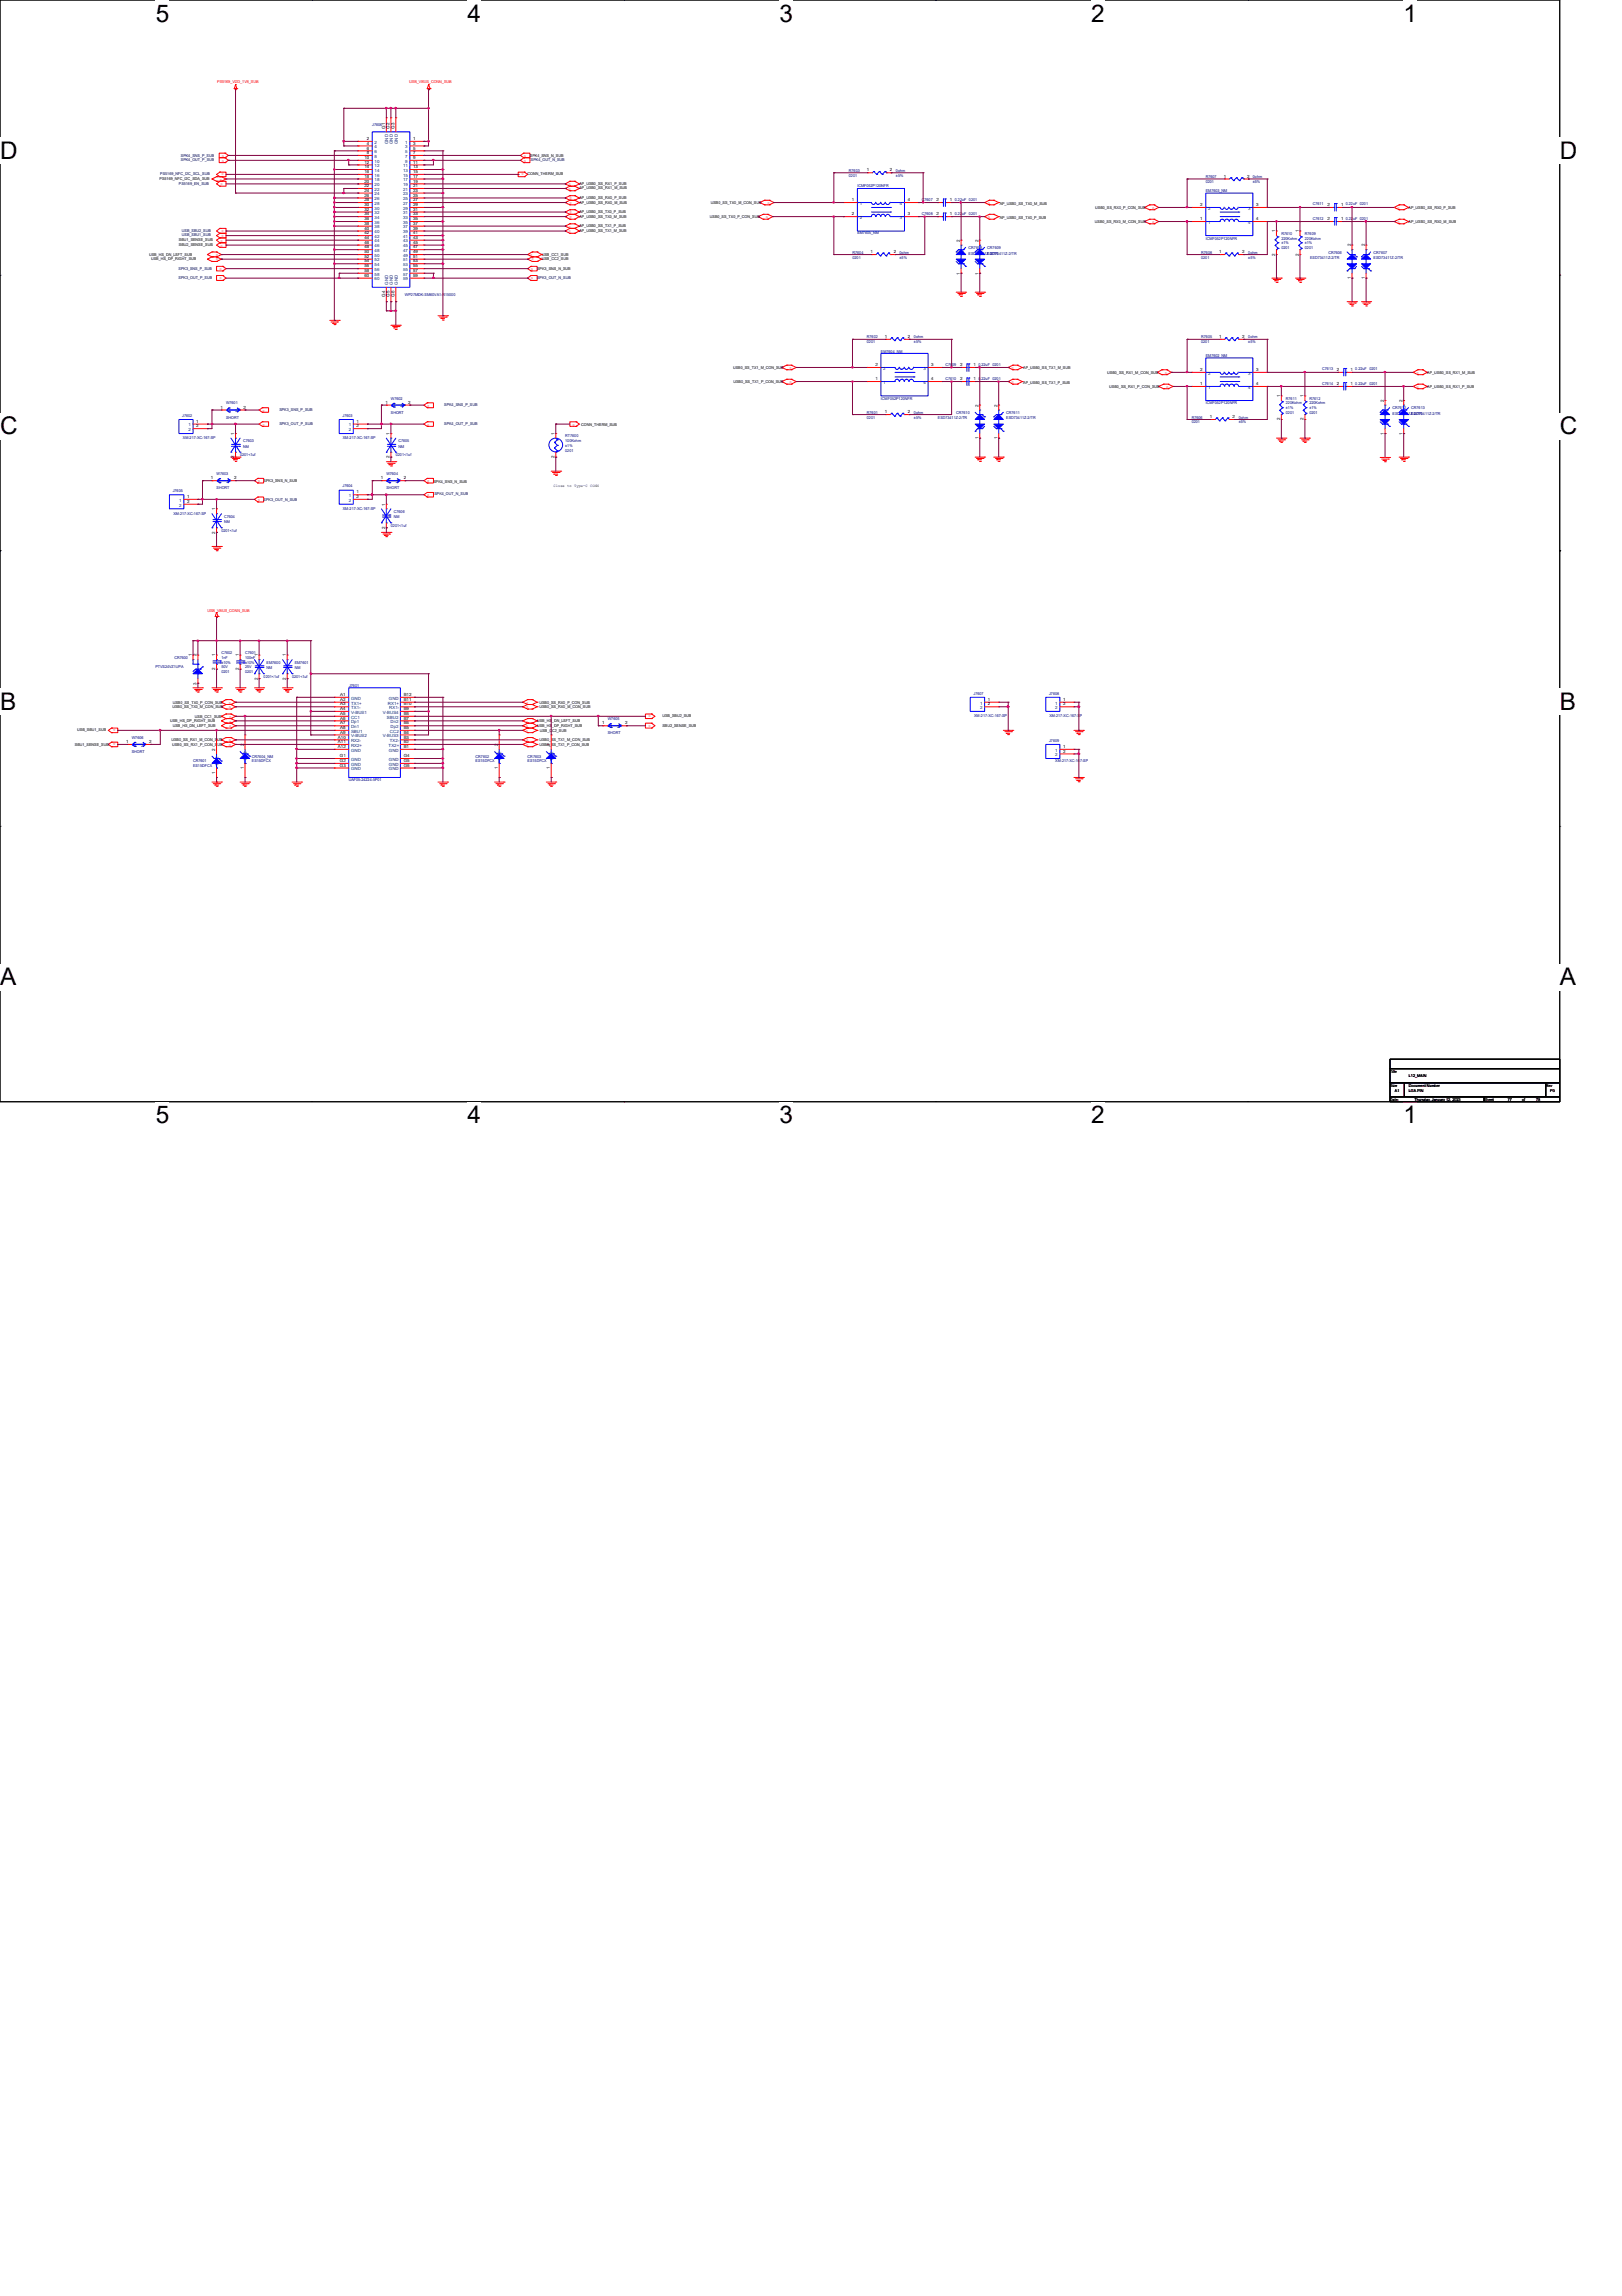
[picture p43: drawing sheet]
<svg xmlns="http://www.w3.org/2000/svg" width="210mm" height="297mm" viewBox="0 0 210 297" stroke-linecap="round" stroke-linejoin="round" font-family="sans-serif">
<defs><g id="words">
<g font-size="3.1">
<text x="20.2" y="2.8">5</text>
<text x="60.5" y="2.8">4</text>
<text x="100.9" y="2.8">3</text>
<text x="141.2" y="2.8">2</text>
<text x="181.6" y="2.8">1</text>
<text x="0" y="20.6">D</text>
<text x="201.8" y="20.6">D</text>
<text x="0" y="56.2">C</text>
<text x="201.8" y="56.2">C</text>
<text x="0" y="91.8">B</text>
<text x="201.8" y="91.8">B</text>
<text x="0" y="127.5">A</text>
<text x="201.8" y="127.5">A</text>
<text x="20.2" y="145.3">5</text>
<text x="60.5" y="145.3">4</text>
<text x="100.9" y="145.3">3</text>
<text x="141.2" y="145.3">2</text>
<text x="181.6" y="145.3">1</text>
</g>
<g font-size=".6">
<text x="49.8" y="16.6" transform="rotate(-90 49.8 16.6)">G1</text>
<text x="50.4" y="16.6" transform="rotate(-90 50.4 16.6)">G2</text>
<text x="51.1" y="16.6" transform="rotate(-90 51.1 16.6)">G3</text>
<text x="47.2" y="20.6">10</text>
<text x="47.2" y="21.2">12</text>
<text x="47.2" y="21.8">14</text>
<text x="47.2" y="22.4">16</text>
<text x="47.2" y="23">18</text>
<text x="47.2" y="23.6">20</text>
<text x="47.5" y="18.1">2</text>
<text x="47.5" y="18.7">4</text>
<text x="47.5" y="19.3">6</text>
<text x="47.5" y="19.9">8</text>
<text x="53.5" y="18.1">1</text>
<text x="53.5" y="18.7">3</text>
<text x="53.5" y="19.3">5</text>
<text x="53.5" y="19.9">7</text>
<text x="53.5" y="20.6">9</text>
<text x="53.5" y="21.2">11</text>
<text x="53.5" y="21.8">13</text>
<text x="53.5" y="22.4">15</text>
<text x="53.5" y="23">17</text>
<text x="53.5" y="23.6">19</text>
<text x="112.2" y="22.2">1</text>
<text x="115.1" y="22.2">2</text>
<text x="158.4" y="23">1</text>
<text x="161.4" y="23">2</text>
<text x="47.2" y="24.2">22</text>
<text x="47.2" y="24.8">24</text>
<text x="47.2" y="25.4">26</text>
<text x="47.2" y="26">28</text>
<text x="47.2" y="26.7">30</text>
<text x="47.2" y="27.3">32</text>
<text x="47.2" y="27.9">34</text>
<text x="47.2" y="28.5">36</text>
<text x="47.2" y="29.1">38</text>
<text x="47.2" y="29.7">40</text>
<text x="53.5" y="24.2">21</text>
<text x="53.5" y="24.8">23</text>
<text x="53.5" y="25.4">25</text>
<text x="53.5" y="26">27</text>
<text x="53.5" y="26.7">29</text>
<text x="53.5" y="27.3">31</text>
<text x="53.5" y="27.9">33</text>
<text x="53.5" y="28.5">35</text>
<text x="53.5" y="29.1">37</text>
<text x="53.5" y="29.7">39</text>
<text x="110.2" y="26">1</text>
<text x="110.2" y="27.9">2</text>
<text x="117.5" y="27.9">3</text>
<text x="117.5" y="26">4</text>
<text x="121.2" y="26">2</text>
<text x="121.2" y="27.9">2</text>
<text x="122.9" y="26">1</text>
<text x="122.9" y="27.9">1</text>
<text x="155.3" y="28.5">1</text>
<text x="155.3" y="26.7">2</text>
<text x="162.6" y="26.7">3</text>
<text x="162.6" y="28.5">4</text>
<text x="171.8" y="26.7">2</text>
<text x="171.8" y="28.5">2</text>
<text x="173.6" y="26.7">1</text>
<text x="173.6" y="28.5">1</text>
<text x="47.2" y="30.3">42</text>
<text x="47.2" y="30.9">44</text>
<text x="47.2" y="31.5">46</text>
<text x="47.2" y="32.1">48</text>
<text x="47.2" y="32.8">50</text>
<text x="47.2" y="33.4">52</text>
<text x="47.2" y="34">54</text>
<text x="47.2" y="34.6">56</text>
<text x="47.2" y="35.2">58</text>
<text x="47.2" y="35.8">60</text>
<text x="53.5" y="30.3">41</text>
<text x="53.5" y="30.9">43</text>
<text x="53.5" y="31.5">45</text>
<text x="53.5" y="32.1">47</text>
<text x="53.5" y="32.8">49</text>
<text x="53.5" y="33.4">51</text>
<text x="53.5" y="34">53</text>
<text x="53.5" y="34.6">55</text>
<text x="53.5" y="35.2">57</text>
<text x="53.5" y="35.8">59</text>
<text x="112.6" y="32.8">1</text>
<text x="115.7" y="32.8">2</text>
<text x="124.2" y="35.5" transform="rotate(-90 124.2 35.5)">1</text>
<text x="124.2" y="31.3" transform="rotate(-90 124.2 31.3)">2</text>
<text x="126.6" y="35.5" transform="rotate(-90 126.6 35.5)">1</text>
<text x="126.6" y="31.3" transform="rotate(-90 126.6 31.3)">2</text>
<text x="157.8" y="32.8">1</text>
<text x="160.7" y="32.8">2</text>
<text x="165" y="33.1" transform="rotate(-90 165 33.1)">2</text>
<text x="165" y="30.1" transform="rotate(-90 165 30.1)">1</text>
<text x="168.1" y="33.1" transform="rotate(-90 168.1 33.1)">2</text>
<text x="168.1" y="30.1" transform="rotate(-90 168.1 30.1)">1</text>
<text x="174.8" y="31.9" transform="rotate(-90 174.8 31.9)">2</text>
<text x="176.6" y="31.9" transform="rotate(-90 176.6 31.9)">2</text>
<text x="49.8" y="38.4" transform="rotate(-90 49.8 38.4)">G4</text>
<text x="50.4" y="38.4" transform="rotate(-90 50.4 38.4)">G5</text>
<text x="51.1" y="38.4" transform="rotate(-90 51.1 38.4)">G6</text>
<text x="174.8" y="36.1" transform="rotate(-90 174.8 36.1)">1</text>
<text x="176.6" y="36.1" transform="rotate(-90 176.6 36.1)">1</text>
<text x="113.3" y="47.4">2</text>
<text x="114.5" y="43.7">1</text>
<text x="117.5" y="43.7">2</text>
<text x="120.5" y="47.4">3</text>
<text x="124.2" y="47.4">2</text>
<text x="126" y="47.4">1</text>
<text x="157.8" y="43.7">1</text>
<text x="160.7" y="43.7">2</text>
<text x="28.5" y="52.9">1</text>
<text x="31.5" y="52.9">2</text>
<text x="49.9" y="52.2">1</text>
<text x="52.8" y="52.2">2</text>
<text x="113.3" y="49.2">1</text>
<text x="114.5" y="53.5">1</text>
<text x="117.5" y="53.5">2</text>
<text x="120.5" y="49.2">4</text>
<text x="124.2" y="49.2">2</text>
<text x="126" y="49.2">1</text>
<text x="126.6" y="52.6" transform="rotate(-90 126.6 52.6)">2</text>
<text x="129.1" y="52.6" transform="rotate(-90 129.1 52.6)">2</text>
<text x="155.3" y="49.8">1</text>
<text x="155.3" y="48">2</text>
<text x="162.6" y="48">3</text>
<text x="162.6" y="49.8">4</text>
<text x="165.7" y="51.4" transform="rotate(-90 165.7 51.4)">1</text>
<text x="168.7" y="51.4" transform="rotate(-90 168.7 51.4)">1</text>
<text x="173" y="49.8">2</text>
<text x="173" y="48">2</text>
<text x="174.8" y="49.8">1</text>
<text x="174.8" y="48">1</text>
<text x="179.1" y="52" transform="rotate(-90 179.1 52)">2</text>
<text x="181.5" y="52" transform="rotate(-90 181.5 52)">2</text>
<text x="25.4" y="54.7">1</text>
<text x="25.4" y="55.3">2</text>
<text x="30.3" y="59.3" transform="rotate(-90 30.3 59.3)">2</text>
<text x="30.3" y="56.3" transform="rotate(-90 30.3 56.3)">1</text>
<text x="46.1" y="54.7">1</text>
<text x="46.1" y="55.3">2</text>
<text x="50.4" y="59.3" transform="rotate(-90 50.4 59.3)">2</text>
<text x="50.4" y="56.3" transform="rotate(-90 50.4 56.3)">1</text>
<text x="71.8" y="59.3" transform="rotate(-90 71.8 59.3)">2</text>
<text x="71.8" y="56.3" transform="rotate(-90 71.8 56.3)">1</text>
<text x="126.6" y="56.9" transform="rotate(-90 126.6 56.9)">1</text>
<text x="129.1" y="56.9" transform="rotate(-90 129.1 56.9)">1</text>
<text x="156.5" y="54.1">1</text>
<text x="159.5" y="54.1">2</text>
<text x="165.7" y="54.4" transform="rotate(-90 165.7 54.4)">2</text>
<text x="168.7" y="54.4" transform="rotate(-90 168.7 54.4)">2</text>
<text x="179.1" y="56.2" transform="rotate(-90 179.1 56.2)">1</text>
<text x="181.5" y="56.2" transform="rotate(-90 181.5 56.2)">1</text>
<text x="24.2" y="64.4">1</text>
<text x="24.2" y="65.1">2</text>
<text x="27.3" y="62">1</text>
<text x="30.3" y="62">2</text>
<text x="46.1" y="63.8">1</text>
<text x="46.1" y="64.4">2</text>
<text x="49.3" y="62">1</text>
<text x="49.8" y="65.4" transform="rotate(-90 49.8 65.4)">1</text>
<text x="52.2" y="62">2</text>
<text x="27.9" y="69" transform="rotate(-90 27.9 69)">2</text>
<text x="27.9" y="66" transform="rotate(-90 27.9 66)">1</text>
<text x="49.8" y="68.4" transform="rotate(-90 49.8 68.4)">2</text>
<text x="24.8" y="84.9" transform="rotate(-90 24.8 84.9)">1</text>
<text x="25.4" y="88.6" transform="rotate(-90 25.4 88.6)">3</text>
<text x="25.4" y="84.9" transform="rotate(-90 25.4 84.9)">2</text>
<text x="27.9" y="86.7" transform="rotate(-90 27.9 86.7)">2</text>
<text x="27.9" y="84.9" transform="rotate(-90 27.9 84.9)">1</text>
<text x="30.9" y="86.7" transform="rotate(-90 30.9 86.7)">2</text>
<text x="30.9" y="84.9" transform="rotate(-90 30.9 84.9)">1</text>
<text x="33.4" y="87.9" transform="rotate(-90 33.4 87.9)">2</text>
<text x="33.4" y="84.9" transform="rotate(-90 33.4 84.9)">1</text>
<text x="37" y="87.9" transform="rotate(-90 37 87.9)">2</text>
<text x="37" y="84.9" transform="rotate(-90 37 84.9)">1</text>
<text x="43.7" y="95.5">A10</text>
<text x="44" y="90">A1</text>
<text x="44" y="90.7">A2</text>
<text x="44" y="91.3">A3</text>
<text x="44" y="91.9">A4</text>
<text x="44" y="92.5">A5</text>
<text x="44" y="93.1">A6</text>
<text x="44" y="93.7">A7</text>
<text x="44" y="94.3">A8</text>
<text x="44" y="94.9">A9</text>
<text x="52.2" y="95.5">B3</text>
<text x="52.2" y="94.9">B4</text>
<text x="52.2" y="91.9">B9</text>
<text x="52.2" y="94.3">B5</text>
<text x="52.2" y="93.7">B6</text>
<text x="52.2" y="93.1">B7</text>
<text x="52.2" y="92.5">B8</text>
<text x="52.2" y="91.3">B10</text>
<text x="52.2" y="90.7">B11</text>
<text x="52.2" y="90">B12</text>
<text x="77.9" y="93.7">1</text>
<text x="80.9" y="93.7">2</text>
<text x="127.8" y="90.7">1</text>
<text x="127.8" y="91.3">2</text>
<text x="137.6" y="90.7">1</text>
<text x="137.6" y="91.3">2</text>
<text x="16.3" y="96.1">1</text>
<text x="19.3" y="96.1">2</text>
<text x="27.9" y="100.1" transform="rotate(-90 27.9 100.1)">1</text>
<text x="27.9" y="97.1" transform="rotate(-90 27.9 97.1)">2</text>
<text x="31.5" y="99.5" transform="rotate(-90 31.5 99.5)">1</text>
<text x="31.5" y="96.5" transform="rotate(-90 31.5 96.5)">2</text>
<text x="43.7" y="96.1">A11</text>
<text x="43.7" y="96.8">A12</text>
<text x="44" y="98">G1</text>
<text x="44" y="98.6">G2</text>
<text x="44" y="99.2">G3</text>
<text x="52.2" y="96.8">B1</text>
<text x="52.2" y="96.1">B2</text>
<text x="52.2" y="98">G4</text>
<text x="52.2" y="98.6">G5</text>
<text x="52.2" y="99.2">G6</text>
<text x="64.4" y="99.5" transform="rotate(-90 64.4 99.5)">1</text>
<text x="64.4" y="96.5" transform="rotate(-90 64.4 96.5)">2</text>
<text x="71.2" y="99.5" transform="rotate(-90 71.2 99.5)">1</text>
<text x="71.2" y="96.5" transform="rotate(-90 71.2 96.5)">2</text>
<text x="137.6" y="96.8">1</text>
<text x="137.6" y="97.4">2</text>
</g>
<g font-size=".6" fill="#004080">
<text x="48.5" y="18.6">2</text>
<text x="48.5" y="19.2">4</text>
<text x="48.5" y="19.8">6</text>
<text x="48.5" y="20.4">8</text>
<text x="48.5" y="21">10</text>
<text x="48.5" y="21.6">12</text>
<text x="48.5" y="22.2">14</text>
<text x="48.5" y="22.9">16</text>
<text x="48.5" y="23.5">18</text>
<text x="50.2" y="18.7" transform="rotate(-90 50.2 18.7)">GND</text>
<text x="50.8" y="18.7" transform="rotate(-90 50.8 18.7)">GND</text>
<text x="51.5" y="18.7" transform="rotate(-90 51.5 18.7)">GND</text>
<text x="52.2" y="21.6">11</text>
<text x="52.2" y="22.2">13</text>
<text x="52.2" y="22.9">15</text>
<text x="52.2" y="23.5">17</text>
<text x="52.5" y="18.6">1</text>
<text x="52.5" y="19.2">3</text>
<text x="52.5" y="19.8">5</text>
<text x="52.5" y="20.4">7</text>
<text x="52.5" y="21">9</text>
<text x="48.5" y="24.1">20</text>
<text x="48.5" y="24.7">22</text>
<text x="48.5" y="25.3">24</text>
<text x="48.5" y="25.9">26</text>
<text x="48.5" y="26.5">28</text>
<text x="48.5" y="27.1">30</text>
<text x="48.5" y="27.7">32</text>
<text x="48.5" y="28.3">34</text>
<text x="48.5" y="29">36</text>
<text x="48.5" y="29.5">38</text>
<text x="52.2" y="24.1">19</text>
<text x="52.2" y="24.7">21</text>
<text x="52.2" y="25.3">23</text>
<text x="52.2" y="25.9">25</text>
<text x="52.2" y="26.5">27</text>
<text x="52.2" y="27.1">29</text>
<text x="52.2" y="27.7">31</text>
<text x="52.2" y="28.3">33</text>
<text x="52.2" y="29">35</text>
<text x="52.2" y="29.5">37</text>
<text x="111.3" y="26.5">1</text>
<text x="111.3" y="28.3">2</text>
<text x="116.5" y="28.3">3</text>
<text x="116.5" y="26.5">4</text>
<text x="156.3" y="29">1</text>
<text x="156.3" y="27.1">2</text>
<text x="161.5" y="27.1">3</text>
<text x="161.5" y="29">4</text>
<text x="48.5" y="30.2">40</text>
<text x="48.5" y="30.8">42</text>
<text x="48.5" y="31.4">44</text>
<text x="48.5" y="32">46</text>
<text x="48.5" y="32.6">48</text>
<text x="48.5" y="33.2">50</text>
<text x="48.5" y="33.8">52</text>
<text x="48.5" y="34.4">54</text>
<text x="48.5" y="35.1">56</text>
<text x="48.5" y="35.6">58</text>
<text x="52.2" y="30.2">39</text>
<text x="52.2" y="30.8">41</text>
<text x="52.2" y="31.4">43</text>
<text x="52.2" y="32">45</text>
<text x="52.2" y="32.6">47</text>
<text x="52.2" y="33.2">49</text>
<text x="52.2" y="33.8">51</text>
<text x="52.2" y="34.4">53</text>
<text x="52.2" y="35.1">55</text>
<text x="52.2" y="35.6">57</text>
<text x="48.5" y="36.3">60</text>
<text x="50.2" y="36.9" transform="rotate(-90 50.2 36.9)">GND</text>
<text x="50.8" y="36.9" transform="rotate(-90 50.8 36.9)">GND</text>
<text x="51.5" y="36.9" transform="rotate(-90 51.5 36.9)">GND</text>
<text x="52.2" y="36.3">59</text>
<text x="114.3" y="47.8">2</text>
<text x="119.5" y="47.8">3</text>
<text x="29.5" y="53.3">1</text>
<text x="30.5" y="53.3">2</text>
<text x="50.9" y="52.7">1</text>
<text x="51.8" y="52.7">2</text>
<text x="114.3" y="49.7">1</text>
<text x="119.5" y="49.7">4</text>
<text x="156.3" y="50.3">1</text>
<text x="156.3" y="48.5">2</text>
<text x="161.5" y="48.5">3</text>
<text x="161.5" y="50.3">4</text>
<text x="24.4" y="55.2">1</text>
<text x="24.4" y="55.8">2</text>
<text x="45.1" y="55.2">1</text>
<text x="45.1" y="55.8">2</text>
<text x="23.2" y="64.9">1</text>
<text x="23.2" y="65.5">2</text>
<text x="28.3" y="62.5">1</text>
<text x="29.3" y="62.5">2</text>
<text x="45.1" y="64.3">1</text>
<text x="45.1" y="64.9">2</text>
<text x="50.3" y="62.5">1</text>
<text x="51.2" y="62.5">2</text>
<text x="45.4" y="90.5">GND</text>
<text x="45.4" y="91.1">TX1+</text>
<text x="45.4" y="91.7">TX1-</text>
<text x="45.4" y="92.3">V-BUS1</text>
<text x="45.4" y="93">CC1</text>
<text x="45.4" y="93.6">Dp1</text>
<text x="45.4" y="94.2">Dn1</text>
<text x="45.4" y="94.8">SBU1</text>
<text x="45.4" y="95.4">V-BUS2</text>
<text x="49.5" y="95.4">V-BUS3</text>
<text x="49.5" y="92.3">V-BUS4</text>
<text x="50.1" y="93">SBU2</text>
<text x="50.2" y="91.1">RX1+</text>
<text x="50.3" y="90.5">GND</text>
<text x="50.4" y="91.7">RX1-</text>
<text x="50.5" y="94.8">CC2</text>
<text x="50.5" y="94.2">Dp2</text>
<text x="50.5" y="93.6">Dn2</text>
<text x="79" y="94.2">1</text>
<text x="79.9" y="94.2">2</text>
<text x="126.8" y="91.1">1</text>
<text x="126.8" y="91.7">2</text>
<text x="136.6" y="91.1">1</text>
<text x="136.6" y="91.7">2</text>
<text x="17.4" y="96.6">1</text>
<text x="18.3" y="96.6">2</text>
<text x="28.3" y="99.1" transform="rotate(-90 28.3 99.1)">1</text>
<text x="28.3" y="98.2" transform="rotate(-90 28.3 98.2)">2</text>
<text x="32" y="98.5" transform="rotate(-90 32 98.5)">1</text>
<text x="32" y="97.6" transform="rotate(-90 32 97.6)">2</text>
<text x="45.4" y="96">RX2-</text>
<text x="45.4" y="96.6">RX2+</text>
<text x="45.4" y="97.2">GND</text>
<text x="45.4" y="98.4">GND</text>
<text x="45.4" y="99.1">GND</text>
<text x="45.4" y="99.7">GND</text>
<text x="50.3" y="96.6">TX2+</text>
<text x="50.3" y="97.2">GND</text>
<text x="50.3" y="98.4">GND</text>
<text x="50.3" y="99.1">GND</text>
<text x="50.3" y="99.7">GND</text>
<text x="50.5" y="96">TX2-</text>
<text x="64.9" y="98.5" transform="rotate(-90 64.9 98.5)">1</text>
<text x="64.9" y="97.6" transform="rotate(-90 64.9 97.6)">2</text>
<text x="71.6" y="98.5" transform="rotate(-90 71.6 98.5)">1</text>
<text x="71.6" y="97.6" transform="rotate(-90 71.6 97.6)">2</text>
<text x="136.6" y="97.2">1</text>
<text x="136.6" y="97.8">2</text>
</g>
<g font-size=".5" fill="#f00">
<text x="28.1" y="10.8">PS5169_VDD_1V8_SUB</text>
<text x="53" y="10.8">USB_VBUS_CONN_SUB</text>
<text x="28.4" y="23.4">o</text>
<text x="28.5" y="24">o</text>
<text x="28.7" y="20.3">o</text>
<text x="28.7" y="20.9">o</text>
<text x="29" y="22.4" transform="rotate(-180 29 22.4)">o</text>
<text x="67.8" y="22.4" transform="rotate(-180 67.8 22.4)">o</text>
<text x="67.8" y="20.3">o</text>
<text x="67.8" y="20.9">o</text>
<text x="73.6" y="24">o</text>
<text x="29" y="29.8" transform="rotate(-180 29 29.8)">o</text>
<text x="73.6" y="24.6">o</text>
<text x="73.6" y="29.5">o</text>
<text x="74" y="25.5" transform="rotate(-180 74 25.5)">o</text>
<text x="74" y="26.1" transform="rotate(-180 74 26.1)">o</text>
<text x="74" y="27.3" transform="rotate(-180 74 27.3)">o</text>
<text x="74" y="27.9" transform="rotate(-180 74 27.9)">o</text>
<text x="99.1" y="28.2">o</text>
<text x="99.3" y="26.4">o</text>
<text x="127.8" y="26.4">o</text>
<text x="127.8" y="28.2">o</text>
<text x="149.1" y="27">o</text>
<text x="149.1" y="28.9">o</text>
<text x="180.8" y="27">o</text>
<text x="180.8" y="28.9">o</text>
<text x="28.2" y="32.8" transform="rotate(-180 28.2 32.8)">o</text>
<text x="28.2" y="33.4" transform="rotate(-180 28.2 33.4)">o</text>
<text x="28.4" y="35">o</text>
<text x="28.5" y="31.3">o</text>
<text x="28.5" y="31.9">o</text>
<text x="29" y="30.4" transform="rotate(-180 29 30.4)">o</text>
<text x="68.6" y="33.1">o</text>
<text x="68.7" y="35">o</text>
<text x="69.1" y="33.4" transform="rotate(-180 69.1 33.4)">o</text>
<text x="73.6" y="30.1">o</text>
<text x="28.4" y="36.2">o</text>
<text x="68.7" y="36.2">o</text>
<text x="102.2" y="47.8">o</text>
<text x="130.9" y="47.8">o</text>
<text x="34" y="53.3">o</text>
<text x="55.3" y="52.6">o</text>
<text x="102.2" y="49.6">o</text>
<text x="130.9" y="49.6">o</text>
<text x="150.7" y="48.3">o</text>
<text x="150.9" y="50.2">o</text>
<text x="183.3" y="48.3">o</text>
<text x="183.3" y="50.2">o</text>
<text x="34" y="55.1">o</text>
<text x="55.3" y="55.1">o</text>
<text x="74.1" y="55.1">o</text>
<text x="33.4" y="62.4">o</text>
<text x="33.4" y="64.8">o</text>
<text x="55.3" y="62.4">o</text>
<text x="55.3" y="64.2">o</text>
<text x="26.8" y="79.2">USB_VBUS_CONN_SUB</text>
<text x="14.9" y="94.4" transform="rotate(-180 14.9 94.4)">o</text>
<text x="29.6" y="91">o</text>
<text x="29.6" y="91.7">o</text>
<text x="29.6" y="95.9">o</text>
<text x="29.7" y="92.9">o</text>
<text x="29.7" y="93.5">o</text>
<text x="29.7" y="94.1">o</text>
<text x="68" y="93.5">o</text>
<text x="68" y="94.1">o</text>
<text x="68" y="94.7">o</text>
<text x="68.1" y="91">o</text>
<text x="68.1" y="91.7">o</text>
<text x="68.1" y="95.9">o</text>
<text x="84.2" y="92.5" transform="rotate(-180 84.2 92.5)">o</text>
<text x="84.2" y="93.8" transform="rotate(-180 84.2 93.8)">o</text>
<text x="14.9" y="96.2" transform="rotate(-180 14.9 96.2)">o</text>
<text x="29.6" y="96.5">o</text>
<text x="68.1" y="96.5">o</text>
</g>
<g font-size=".5" fill="#000080">
<text x="48.2" y="16.3">J7606</text>
<text x="109.9" y="22.3">R7603</text>
<text x="109.9" y="22.9">0201</text>
<text x="116" y="22.3">0ohm</text>
<text x="116" y="22.9">±5%</text>
<text x="156" y="23.1">R7607</text>
<text x="156" y="23.7">0201</text>
<text x="162.1" y="23.1">0ohm</text>
<text x="162.1" y="23.7">±5%</text>
<text x="111" y="24.2">ICMF052P120NFR</text>
<text x="119.3" y="26">C7607</text>
<text x="119.3" y="27.8">C7608</text>
<text x="123.6" y="26">0.22uF 0201</text>
<text x="123.6" y="27.8">0.22uF 0201</text>
<text x="156" y="24.9">EM7603_NM</text>
<text x="169.9" y="26.6">C7611</text>
<text x="169.9" y="28.4">C7612</text>
<text x="174.2" y="26.6">0.22uF 0201</text>
<text x="174.2" y="28.4">0.22uF 0201</text>
<text x="110.3" y="32.8">R7604</text>
<text x="110.3" y="33.4">0201</text>
<text x="111" y="30.3">EM7605_NM</text>
<text x="116.4" y="32.8">0ohm</text>
<text x="116.4" y="33.4">±5%</text>
<text x="125.3" y="32.2">CR7608</text>
<text x="125.3" y="32.9">ESD73411Z-2/TR</text>
<text x="127.8" y="32.2">CR7609</text>
<text x="127.8" y="32.9">ESD73411Z-2/TR</text>
<text x="155.4" y="32.8">R7608</text>
<text x="155.4" y="33.4">0201</text>
<text x="156" y="31">ICMF052P120NFR</text>
<text x="161.5" y="32.8">0ohm</text>
<text x="161.5" y="33.4">±5%</text>
<text x="165.8" y="30.4">R7610</text>
<text x="165.8" y="31">220Kohm</text>
<text x="165.8" y="31.6">±1%</text>
<text x="165.8" y="32.2">0201</text>
<text x="168.9" y="30.4">R7609</text>
<text x="168.9" y="31">220Kohm</text>
<text x="168.9" y="31.6">±1%</text>
<text x="168.9" y="32.2">0201</text>
<text x="169.5" y="33.5">ESD73411Z-2/TR</text>
<text x="171.9" y="32.8">CR7606</text>
<text x="177.8" y="32.8">CR7607</text>
<text x="177.8" y="33.5">ESD73411Z-2/TR</text>
<text x="52.4" y="38.3">WP27MDK-SM60VA1-R15000</text>
<text x="112.2" y="43.8">R7602</text>
<text x="112.2" y="44.4">0201</text>
<text x="114" y="45.6">EM7604_NM</text>
<text x="118.3" y="43.8">0ohm</text>
<text x="118.3" y="44.4">±5%</text>
<text x="122.3" y="47.3">C7609</text>
<text x="126.6" y="47.3">0.22uF 0201</text>
<text x="155.4" y="43.8">R7605</text>
<text x="155.4" y="44.4">0201</text>
<text x="156" y="46.2">EM7602_NM</text>
<text x="161.5" y="43.8">0ohm</text>
<text x="161.5" y="44.4">±5%</text>
<text x="171.1" y="47.9">C7613</text>
<text x="175.4" y="47.9">0.22uF 0201</text>
<text x="23.6" y="53.9">J7602</text>
<text x="29.3" y="52.3">W7601</text>
<text x="44.3" y="53.9">J7603</text>
<text x="50.6" y="51.7">W7602</text>
<text x="50.6" y="53.6">SHORT</text>
<text x="112.2" y="53.6">R7601</text>
<text x="114" y="51.7">ICMF052P120NFR</text>
<text x="118.3" y="53.6">0ohm</text>
<text x="122.3" y="49.1">C7610</text>
<text x="123.7" y="53.6">CR7610</text>
<text x="126.6" y="49.1">0.22uF 0201</text>
<text x="130.2" y="53.6">CR7611</text>
<text x="156" y="52.3">ICMF052P120NFR</text>
<text x="166.4" y="51.7">R7611</text>
<text x="166.4" y="52.3">220Kohm</text>
<text x="166.4" y="52.9">±1%</text>
<text x="166.4" y="53.6">0201</text>
<text x="169.5" y="51.7">R7612</text>
<text x="169.5" y="52.3">220Kohm</text>
<text x="169.5" y="52.9">±1%</text>
<text x="169.5" y="53.6">0201</text>
<text x="171.1" y="49.8">C7614</text>
<text x="175.4" y="49.8">0.22uF 0201</text>
<text x="180.2" y="52.9">CR7612</text>
<text x="180.2" y="53.7">ESD73411Z-2/TR</text>
<text x="182.6" y="52.9">CR7613</text>
<text x="182.6" y="53.7">ESD73411Z-2/TR</text>
<text x="23.7" y="56.9">XM-217-XC-167-SP</text>
<text x="29.3" y="54.1">SHORT</text>
<text x="31.1" y="59">0201&lt;1uf</text>
<text x="31.5" y="57.2">C7603</text>
<text x="31.5" y="57.9">NM</text>
<text x="44.4" y="56.9">XM-217-XC-167-SP</text>
<text x="51.2" y="59">0201&lt;1uf</text>
<text x="51.6" y="57.2">C7605</text>
<text x="51.6" y="57.9">NM</text>
<text x="73.2" y="56.6">RT7600</text>
<text x="73.2" y="57.2">100Kohm</text>
<text x="73.2" y="57.8">±1%</text>
<text x="73.2" y="58.4">0201</text>
<text x="112.2" y="54.1">0201</text>
<text x="118.3" y="54.1">±5%</text>
<text x="121.4" y="54.3">ESD73411Z-2/TR</text>
<text x="130.2" y="54.3">ESD73411Z-2/TR</text>
<text x="154.2" y="54.1">R7606</text>
<text x="154.2" y="54.8">0201</text>
<text x="160.3" y="54.1">0ohm</text>
<text x="160.3" y="54.8">±5%</text>
<text x="22.4" y="63.7">J7605</text>
<text x="28" y="61.5">W7603</text>
<text x="28" y="63.3">SHORT</text>
<text x="44.3" y="63">J7604</text>
<text x="44.4" y="66">XM-217-XC-167-SP</text>
<text x="50" y="61.5">W7604</text>
<text x="50" y="63.3">SHORT</text>
<text x="22.4" y="66.6">XM-217-XC-167-SP</text>
<text x="28.7" y="68.8">0201&lt;1uf</text>
<text x="29" y="67">C7604</text>
<text x="29" y="67.7">NM</text>
<text x="50.6" y="68.2">0201&lt;1uf</text>
<text x="51" y="66.3">C7606</text>
<text x="51" y="67.1">NM</text>
<text x="20.1" y="86.4">PTVS24VZ1UPA</text>
<text x="22.6" y="85.3">CR7600</text>
<text x="28.7" y="84.6">C7602</text>
<text x="28.7" y="85.3">1nF</text>
<text x="28.7" y="87.1">0201</text>
<text x="28.7" y="86.4">50V</text>
<text x="28.7" y="85.9">±10%</text>
<text x="31.7" y="84.6">C7601</text>
<text x="31.7" y="85.3">100nF</text>
<text x="31.7" y="87.1">0201</text>
<text x="31.7" y="86.4">25V</text>
<text x="31.7" y="85.9">±10%</text>
<text x="34.1" y="87.7">0201&lt;1uf</text>
<text x="34.5" y="85.9">EM7600</text>
<text x="34.5" y="86.6">NM</text>
<text x="37.8" y="87.7">0201&lt;1uf</text>
<text x="38.1" y="85.9">EM7601</text>
<text x="38.1" y="86.6">NM</text>
<text x="45.2" y="88.9">J7601</text>
<text x="126" y="89.9">J7607</text>
<text x="135.8" y="89.9">J7608</text>
<text x="17.1" y="95.6">W7606</text>
<text x="78.7" y="93.2">W7605</text>
<text x="78.7" y="95">SHORT</text>
<text x="126.1" y="92.8">XM-217-XC-167-SP</text>
<text x="135.8" y="96">J7609</text>
<text x="135.8" y="92.8">XM-217-XC-167-SP</text>
<text x="17.1" y="97.5">SHORT</text>
<text x="25" y="98.6">CR7601</text>
<text x="25" y="99.3">ES15DFCX</text>
<text x="32.6" y="98">CR7604_NM</text>
<text x="32.6" y="98.6">ES15DFCX</text>
<text x="45.1" y="101.1">UAF05-24224-5P01</text>
<text x="61.6" y="98">CR7602</text>
<text x="61.6" y="98.6">ES15DFCX</text>
<text x="68.3" y="98">CR7603</text>
<text x="68.3" y="98.6">ES15DFCX</text>
<text x="136.6" y="98.6">XM-217-XC-167-SP</text>
</g>
<g font-size=".5">
<text x="20.7" y="23.3">PS5169_NFC_I2C_SDA_SUB</text>
<text x="68.3" y="22.7">CONN_THERM_SUB</text>
<text x="68.6" y="20.4">SPK4_SNS_N_SUB</text>
<text x="75" y="23.9">AP_USB0_SS_RX1_P_SUB</text>
<text x="75" y="24.5">AP_USB0_SS_RX1_M_SUB</text>
<text x="75" y="25.7">AP_USB0_SS_RX0_P_SUB</text>
<text x="75" y="26.4">AP_USB0_SS_RX0_M_SUB</text>
<text x="75" y="27.6">AP_USB0_SS_TX0_P_SUB</text>
<text x="75" y="28.2">AP_USB0_SS_TX0_M_SUB</text>
<text x="75" y="29.4">AP_USB0_SS_TX1_P_SUB</text>
<text x="91.9" y="28.2">USB0_SS_TX0_P_CON_SUB</text>
<text x="92" y="26.4">USB0_SS_TX0_M_CON_SUB</text>
<text x="129.4" y="26.5">AP_USB0_SS_TX0_M_SUB</text>
<text x="129.4" y="28.3">AP_USB0_SS_TX0_P_SUB</text>
<text x="141.7" y="28.9">USB0_SS_RX0_M_CON_SUB</text>
<text x="141.7" y="27">USB0_SS_RX0_P_CON_SUB</text>
<text x="182.3" y="27.1">AP_USB0_SS_RX0_P_SUB</text>
<text x="182.3" y="28.9">AP_USB0_SS_RX0_M_SUB</text>
<text x="19.3" y="33.1">USB_HS_DN_LEFT_SUB</text>
<text x="19.6" y="33.7">USB_HS_DP_RIGHT_SUB</text>
<text x="23.2" y="31.2">SBU1_SENSE_SUB</text>
<text x="23.2" y="31.8">SBU2_SENSE_SUB</text>
<text x="69.5" y="35">SPK3_SNS_N_SUB</text>
<text x="70.1" y="33.1">USB_CC1_SUB</text>
<text x="70.1" y="33.7">USB_CC2_SUB</text>
<text x="75" y="30">AP_USB0_SS_TX1_M_SUB</text>
<text x="94.9" y="47.8">USB0_SS_TX1_M_CON_SUB</text>
<text x="132.4" y="47.8">AP_USB0_SS_TX1_M_SUB</text>
<text x="94.9" y="49.6">USB0_SS_TX1_P_CON_SUB</text>
<text x="132.4" y="49.7">AP_USB0_SS_TX1_P_SUB</text>
<text x="143.3" y="48.3">USB0_SS_RX1_M_CON_SUB</text>
<text x="143.6" y="50.2">USB0_SS_RX1_P_CON_SUB</text>
<text x="184.7" y="48.4">AP_USB0_SS_RX1_M_SUB</text>
<text x="184.7" y="50.2">AP_USB0_SS_RX1_P_SUB</text>
<text x="75.2" y="55.1">CONN_THERM_SUB</text>
<text x="34.1" y="62.4">SPK3_SNS_N_SUB</text>
<text x="56.1" y="62.4">SPK4_SNS_N_SUB</text>
<text x="71.6" y="63">Close to Type-C CONN</text>
<text x="10" y="94.6">USB_SBU1_SUB</text>
<text x="22" y="93.4">USB_HS_DP_RIGHT_SUB</text>
<text x="22.2" y="95.9">USB0_SS_RX1_M_CON_SUB</text>
<text x="22.3" y="91.7">USB0_SS_TX0_M_CON_SUB</text>
<text x="22.4" y="91">USB0_SS_TX0_P_CON_SUB</text>
<text x="22.4" y="94">USB_HS_DN_LEFT_SUB</text>
<text x="25.2" y="92.9">USB_CC1_SUB</text>
<text x="69.5" y="93.4">USB_HS_DN_LEFT_SUB</text>
<text x="69.5" y="94">USB_HS_DP_RIGHT_SUB</text>
<text x="69.8" y="91">USB0_SS_RX0_P_CON_SUB</text>
<text x="69.8" y="91.7">USB0_SS_RX0_M_CON_SUB</text>
<text x="69.8" y="95.9">USB0_SS_TX1_M_CON_SUB</text>
<text x="69.8" y="94.7">USB_CC2_SUB</text>
<text x="85.7" y="92.8">USB_SBU2_SUB</text>
<text x="85.7" y="94">SBU2_SENSE_SUB</text>
<text x="9.7" y="96.5">SBU1_SENSE_SUB</text>
<text x="22.3" y="96.5">USB0_SS_RX1_P_CON_SUB</text>
<text x="69.8" y="96.5">USB0_SS_TX1_P_CON_SUB</text>
<text x="179.9" y="138.8">Title</text>
<text x="179.9" y="140.6">Size</text>
<text x="179.9" y="142.4">Date:</text>
<text x="180.5" y="141.2">A1</text>
<text x="182.3" y="140.6">Document Number</text>
<text x="182.3" y="141.2">LGA PIN</text>
<text x="182.3" y="139.4">L12_MAIN</text>
<text x="183" y="142.4">Thursday, January 12, 2023</text>
<text x="192.1" y="142.4">Sheet</text>
<text x="195.1" y="142.4">77</text>
<text x="197" y="142.4">of</text>
<text x="198.8" y="142.4">78</text>
<text x="200" y="140.6">Rev</text>
<text x="200.6" y="141.2">P0</text>
</g>
<g font-size=".5" fill="#000040">
<text x="20.7" y="22.7">PS5169_NFC_I2C_SCL_SUB</text>
<text x="23.2" y="23.9">PS5169_EN_SUB</text>
<text x="23.4" y="20.3">SPK4_SNS_P_SUB</text>
<text x="23.4" y="20.9">SPK4_OUT_P_SUB</text>
<text x="68.7" y="20.8">SPK4_OUT_N_SUB</text>
<text x="23.5" y="30">USB_SBU2_SUB</text>
<text x="23.1" y="34.9">SPK3_SNS_P_SUB</text>
<text x="23.5" y="30.6">USB_SBU1_SUB</text>
<text x="23.1" y="36.1">SPK3_OUT_P_SUB</text>
<text x="69.5" y="36.1">SPK3_OUT_N_SUB</text>
<text x="36.2" y="53.2">SPK3_SNS_P_SUB</text>
<text x="57.5" y="52.6">SPK4_SNS_P_SUB</text>
<text x="36.2" y="55">SPK3_OUT_P_SUB</text>
<text x="57.5" y="55">SPK4_OUT_P_SUB</text>
<text x="34.1" y="64.8">SPK3_OUT_N_SUB</text>
<text x="56.2" y="64.1">SPK4_OUT_N_SUB</text>
</g>
</g></defs>
<path d="M0 0h201.8v142.5h-201.8z" fill="none" stroke="#000" stroke-width=".13"/>
<g fill="#fff">
<path d="M20.2 0h1.7v3.5h-1.7z"/>
<path d="M20.2 142.5h1.7v3.5h-1.7z"/>
</g>
<path d="M40.3 0h.1M40.3 142.5h.1" fill="none" stroke="#000" stroke-width=".13"/>
<g fill="#fff">
<path d="M60.5 0h1.7v3.5h-1.7z"/>
<path d="M60.5 142.5h1.7v3.5h-1.7z"/>
</g>
<path d="M80.7 0h.1M80.7 142.5h.1" fill="none" stroke="#000" stroke-width=".13"/>
<g fill="#fff">
<path d="M100.9 0h1.7v3.5h-1.7z"/>
<path d="M100.9 142.5h1.7v3.5h-1.7z"/>
</g>
<path d="M121.1 0h.1M121.1 142.5h.1" fill="none" stroke="#000" stroke-width=".13"/>
<g fill="#fff">
<path d="M141.2 0h1.8v3.5h-1.8z"/>
<path d="M141.2 142.5h1.8v3.5h-1.8z"/>
</g>
<path d="M161.5 0h.1M161.5 142.5h.1" fill="none" stroke="#000" stroke-width=".13"/>
<g fill="#fff">
<path d="M181.6 0h1.7v3.5h-1.7z"/>
<path d="M181.6 142.5h1.7v3.5h-1.7z"/>
<path d="M0 17.8h2.2v3.5h-2.2z"/>
<path d="M201.8 17.8h2.3v3.5h-2.3z"/>
<path d="M0 53.4h2.2v3.5h-2.2z"/>
<path d="M201.8 53.4h2.3v3.5h-2.3z"/>
</g>
<path d="M0 35.6h.1M201.8 35.6h.1" fill="none" stroke="#000" stroke-width=".13"/>
<g fill="#fff">
<path d="M0 89h2.1v3.5h-2.1z"/>
<path d="M201.8 89h2.1v3.5h-2.1z"/>
</g>
<path d="M0 71.2h.1M201.8 71.2h.1" fill="none" stroke="#000" stroke-width=".13"/>
<g fill="#fff">
<path d="M0 124.7h2.1v3.4h-2.1z"/>
<path d="M201.8 124.7h2.1v3.4h-2.1z"/>
</g>
<path d="M0 106.9h.1M201.8 106.9h.1M179.9 137h21.9v1.3h-21.9zM179.9 138.3h21.9v1.8h-21.9zM179.9 140.1h1.8v1.8h-1.8zM179.9 141.9h12.2v.6h-12.2zM181.7 140.1h18.3v1.8h-18.3zM192.1 141.9h9.7v.6h-9.7zM200 140.1h1.8v1.8h-1.8z" fill="none" stroke="#000" stroke-width=".13"/>
<g fill="none" stroke="#f00" stroke-width=".13">
<path d="M29.1 19.8h.1M29.1 19.8h-.7v.6h.7M29.1 19.8l.4 .3-.4 .3M30.3 11.5h.1M30.3 11.5h.3M30.5 11.6h.1M30.5 11h.1M30.5 11.5v.1M30.5 11l.1 .5M30.5 11l-.2 .5M30.6 11.5h.1M55.3 11.5h.1"/>
<path d="M55.3 11.5h.4M55.5 11.6h.1M55.5 11h.1M55.5 11.5v.1M55.5 11l-.2 .5M55.5 11l.2 .5M55.7 11.5h.1M67.8 19.8h.1M67.8 19.8h.8v.6h-.8M67.8 19.8l-.4 .3 .4 .3M26.8 32.9h.1M26.8 33.5h.1"/>
<path d="M26.8 32.9l.6 .3M26.8 33.5l.6 .3M27.4 23.2h.1M27.4 33.2h.1M27.4 32.6h.1M27.4 33.8h.1M27.4 23.2l.6 .3M27.4 33.2h.6M27.4 32.6l-.6 .3M27.4 32.6h.6M27.4 33.8h.6M27.4 33.2l-.6 .3"/>
<path d="M28 22.9h.1M28 23.5h.1M28 33.2h.1M28 32.6h.1M28 33.8h.1M28 22.9l-.6 .3M28 22.9h.7M28 23.5h.7M28 32.6l.7 .3M28 33.2l.7 .3M28.4 22.9h.1M28.4 22.3h.1"/>
<path d="M28.4 22.3h.9v.6h-.9M28.4 23.5h.1M28.4 24.1h.1M28.4 23.5h.9v.6h-.9M28.4 30.2h.1M28.4 29.5h.1M28.4 29.5h.9v.7h-.9M28.4 30.8h.1M28.4 30.2h.9v.6h-.9M28.4 31.4h.1M28.4 30.8h.9v.6h-.9M28.4 32h.1"/>
<path d="M28.4 31.4h.9v.6h-.9M28.4 22.3l-.4 .3 .4 .3M28.4 23.5l-.4 .3 .4 .3M28.4 29.5l-.4 .4 .4 .3M28.4 30.2l-.4 .3 .4 .3M28.4 30.8l-.4 .3 .4 .3M28.4 31.4l-.4 .3 .4 .3M28.7 22.9h.1M28.7 23.5h.1M28.7 32.9h.1M28.7 33.5h.1M28.7 22.9l.6 .3"/>
<path d="M28.7 32.9l-.7 .3M28.7 33.5l-.7 .3M28.8 34.5h.1M28.8 35.1h.1M28.8 34.5h-.8v.6h.8M28.8 35.6h.1M28.8 36.3h.1M28.8 35.6h-.8v.7h.8M28.8 34.5l.5 .3-.5 .3M28.8 35.6l.5 .4-.5 .3M29.1 20.4h.1M29.1 21h.1"/>
<path d="M29.1 20.4h-.7v.6h.7M29.1 20.4l.4 .3-.4 .3M29.3 23.2h.1M29.3 23.2l-.6 .3M67.8 20.4h.1M67.8 21h.1M67.8 20.4h.8v.6h-.8M67.8 20.4l-.4 .3 .4 .3M67.9 22.9h.1M67.9 22.3h.1M67.9 22.3h-.8v.6h.8M67.9 22.3l.4 .3-.4 .3"/>
<path d="M68.3 32.9h.1M68.3 33.5h.1M68.3 32.9l.6 .3M68.3 33.5l.6 .3M68.7 34.5h.1M68.7 35.1h.1M68.7 34.5h.8v.6h-.8M68.7 35.6h.1M68.7 36.3h.1M68.7 35.6h.8v.7h-.8M68.7 34.5l-.4 .3 .4 .3M68.7 35.6l-.4 .4 .4 .3"/>
<path d="M68.9 32.6h.1M68.9 33.2h.1M68.9 33.8h.1M68.9 33.2h.6M68.9 32.6h.6M68.9 32.6l-.6 .3M68.9 33.8h.6M68.9 33.2l-.6 .3M69.5 32.6h.1M69.5 33.2h.1M69.5 33.8h.1M69.5 32.6l.6 .3"/>
<path d="M69.5 33.2l.6 .3M70.1 32.9h.1M70.1 33.5h.1M70.1 32.9l-.6 .3M70.1 33.5l-.6 .3M73.2 23.8h.1M73.2 24.4h.1M73.2 25.6h.1M73.2 26.2h.1M73.2 27.4h.1M73.2 28h.1M73.2 29.3h.1"/>
<path d="M73.2 29.9h.1M73.2 23.8l.5 .3M73.2 24.4l.5 .3M73.2 25.6l.5 .3M73.2 26.2l.5 .3M73.2 27.4l.5 .3M73.2 28l.5 .4M73.2 29.3l.5 .2M73.2 29.9l.5 .3M73.7 23.5h.1M73.7 24.1h.1M73.7 24.7h.1"/>
<path d="M73.7 25.9h.1M73.7 25.3h.1M73.7 26.5h.1M73.7 27.7h.1M73.7 27.1h.1M73.7 28.4h.1M73.7 29h.1M73.7 29.5h.1M73.7 30.2h.1M73.7 23.5h.7M73.7 23.5l-.5 .3M73.7 24.1h.7"/>
<path d="M73.7 24.1l-.5 .3M73.7 24.7h.7M73.7 25.9h.7M73.7 25.3h.7M73.7 25.3l-.5 .3M73.7 26.5h.7M73.7 25.9l-.5 .3M73.7 27.1h.7M73.7 27.7h.7M73.7 27.1l-.5 .3M73.7 28.4h.7M73.7 27.7l-.5 .3"/>
<path d="M73.7 29h.7M73.7 29l-.5 .3M73.7 29.5h.7M73.7 29.5l-.5 .4M73.7 30.2h.7M74.4 23.5h.1M74.4 24.1h.1M74.4 24.7h.1M74.4 25.9h.1M74.4 25.3h.1M74.4 26.5h.1M74.4 27.7h.1"/>
<path d="M74.4 27.1h.1M74.4 28.4h.1M74.4 29h.1M74.4 29.5h.1M74.4 30.2h.1M74.4 23.5l.6 .3M74.4 24.1l.6 .3M74.4 25.3l.6 .3M74.4 25.9l.6 .3M74.4 27.1l.6 .3M74.4 27.7l.6 .3M74.4 29l.6 .3"/>
<path d="M74.4 29.5l.6 .4M75 23.8h.1M75 24.4h.1M75 25.6h.1M75 26.2h.1M75 27.4h.1M75 28h.1M75 29.3h.1M75 29.9h.1M75 23.8l-.6 .3M75 24.4l-.6 .3M75 25.6l-.6 .3"/>
<path d="M75 26.2l-.6 .3M75 27.4l-.6 .3M75 28l-.6 .4M75 29.3l-.6 .2M75 29.9l-.6 .3M98.1 28h.1M98.1 28l.7 .4M98.3 26.2h.1M98.3 26.2l.6 .3M98.8 27.7h.1M98.8 28.4h.1M98.8 27.7h.6"/>
<path d="M98.8 28.4h.6M98.8 27.7l-.7 .3M98.9 25.9h.1M98.9 26.5h.1M98.9 25.9h.7M98.9 26.5h.7M98.9 25.9l-.6 .3M99.4 27.7h.1M99.4 28.4h.1M99.4 27.7l.6 .3M99.6 25.9h.1M99.6 26.5h.1"/>
<path d="M99.6 25.9l.6 .3M100 28h.1M100 28l-.6 .4M100.2 26.2h.1M100.2 26.2l-.6 .3M123.7 37.8h1.3M124 38h.8M124.1 38.1h.1M124.1 38.1h.5M124.3 38.4h.1M124.4 38.4h.1M124.8 38h.1"/>
<path d="M125 37.8h.1M126.2 37.8h1.2M126.4 38h.8M126.5 38.1h.1M126.5 38.1h.5M126.7 38.4h.2M126.9 38.4h.1M127.2 38h.1M127.4 37.8h.1M127.4 26.2h.1M127.4 28h.1M127.4 26.2l.6 .3"/>
<path d="M127.4 28l.6 .4M128 25.9h.1M128 26.5h.1M128 27.7h.1M128 28.4h.1M128 25.9h.6M128 26.5h.6M128 25.9l-.6 .3M128 27.7h.6M128 28.4h.6M128 27.7l-.6 .3M128.6 25.9h.1"/>
<path d="M128.6 26.5h.1M128.6 27.7h.1M128.6 28.4h.1M128.6 25.9l.6 .3M128.6 27.7l.6 .3M129.2 26.2h.1M129.2 28h.1M129.2 26.2l-.6 .3M129.2 28l-.6 .4M148.1 26.8h.1M148.1 28.7h.1M148.1 26.8l.7 .3"/>
<path d="M148.1 28.7l.7 .3M148.8 26.5h.1M148.8 27.1h.1M148.8 28.4h.1M148.8 29h.1M148.8 26.5h.6M148.8 26.5l-.7 .3M148.8 27.1h.6M148.8 28.4h.6M148.8 28.4l-.7 .3M148.8 29h.6M149.4 26.5h.1"/>
<path d="M149.4 27.1h.1M149.4 28.4h.1M149.4 29h.1M149.4 26.5l.5 .3M149.4 28.4l.5 .3M149.9 26.8h.1M149.9 28.7h.1M149.9 26.8l-.5 .3M149.9 28.7l-.5 .3M164.6 36h1.2M164.8 36.2h.8M165 36.3h.1"/>
<path d="M165 36.3h.4M165.1 36.5h.2M165.3 36.5h.1M165.6 36.2h.1M165.8 36h.1M167.6 36h1.3M167.8 36.2h.9M168 36.3h.1M168 36.3h.5M168.2 36.5h.1M168.3 36.5h.1M168.7 36.2h.1"/>
<path d="M168.9 36h.1M174.3 39h1.3M174.5 39.2h.9M174.7 39.4h.1M174.7 39.4h.5M174.9 39.6h.1M175 39.6h.1M175.4 39.2h.1M175.6 39h.1M176.2 39h1.2M176.4 39.2h.8M176.5 39.4h.1"/>
<path d="M176.5 39.4h.5M176.7 39.6h.1M176.8 39.6h.1M177.2 39.2h.1M177.4 39h.1M180.4 26.8h.1M180.4 28.7h.1M180.4 26.8l.7 .3M180.4 28.7l.7 .3M181.1 26.5h.1M181.1 27.1h.1M181.1 28.4h.1"/>
<path d="M181.1 29h.1M181.1 26.5h.6M181.1 27.1h.6M181.1 26.5l-.7 .3M181.1 28.4h.6M181.1 29h.6M181.1 28.4l-.7 .3M181.7 26.5h.1M181.7 27.1h.1M181.7 28.4h.1M181.7 29h.1M181.7 26.5l.6 .3"/>
<path d="M181.7 28.4l.6 .3M182.3 26.8h.1M182.3 28.7h.1M182.3 26.8l-.6 .3M182.3 28.7l-.6 .3M29.9 59.1h1.2M30.1 59.3h.8M30.2 59.5h.1M30.2 59.5h.5M30.4 59.7h.1M30.5 59.7h.1M30.9 59.3h.1"/>
<path d="M31.1 59.1h.1M34 52.7h.1M34 53.3h.1M34 52.7h.8v.6h-.8M34 54.6h.1M34 55.2h.1M34 54.6h.8v.6h-.8M34 52.7l-.5 .3 .5 .3M34 54.6l-.5 .3 .5 .3M42.7 41.4h1.2M42.8 41.7h.9M43.1 41.8h.1"/>
<path d="M43.1 41.8h.4M43.2 42h.1M43.3 42h.1M43.7 41.7h.1M43.9 41.4h.1M50 59.7h1.2M50.2 59.9h.8M50.6 42.1h1.2M50.8 42.2h.8M51 42.4h.1M51 42.4h.4M51 59.9h.1"/>
<path d="M51.1 42.6h.2M51.2 59.7h.1M51.3 42.6h.1M51.6 42.2h.1M51.8 42.1h.1M55.3 52.1h.1M55.3 52.7h.1M55.3 52.1h.8v.6h-.8M55.3 54.6h.1M55.3 55.2h.1M55.3 54.6h.8v.6h-.8M55.3 52.1l-.4 .3 .4 .3"/>
<path d="M55.3 54.6l-.4 .3 .4 .3M56.7 40.9h1.2M56.9 41h.8M57.1 41.2h.1M57.1 41.2h.4M57.2 41.4h.2M57.4 41.4h.1M57.7 41h.1M57.9 40.9h.1M74.5 54.6h.1M74.5 55.2h.1M74.5 54.6h-.8v.6h.8"/>
<path d="M74.5 54.6l.5 .3-.5 .3M101.2 47.5h.1M101.2 49.4h.1M101.2 47.5l.6 .3M101.2 49.4l.6 .3M101.8 47.2h.1M101.8 47.8h.1M101.8 49.1h.1M101.8 49.7h.1M101.8 47.2h.6M101.8 47.2l-.6 .3M101.8 47.8h.6"/>
<path d="M101.8 49.1h.6M101.8 49.1l-.6 .3M101.8 49.7h.6M102.4 47.2h.1M102.4 47.8h.1M102.4 49.1h.1M102.4 49.7h.1M102.4 47.2l.6 .3M102.4 49.1l.6 .3M103 47.5h.1M103 49.4h.1M103 47.5l-.6 .3"/>
<path d="M103 49.4l-.6 .3M126.2 59.1h1.2M126.4 59.3h.8M126.5 59.5h.1M126.5 59.5h.5M126.7 59.7h.2M126.9 59.7h.1M127.2 59.3h.1M127.4 59.1h.1M128.6 59.1h1.2M128.8 59.3h.9M129 59.5h.1"/>
<path d="M129 59.5h.5M129.2 59.7h.1M129.3 59.7h.1M129.7 59.3h.1M129.8 59.1h.1M130.5 47.5h.1M130.5 49.4h.1M130.5 47.5l.6 .3M130.5 49.4l.6 .3M131.1 47.2h.1M131.1 47.8h.1M131.1 49.1h.1"/>
<path d="M131.1 49.7h.1M131.1 47.2h.6M131.1 47.8h.6M131.1 47.2l-.6 .3M131.1 49.1h.6M131.1 49.7h.6M131.1 49.1l-.6 .3M131.7 47.2h.1M131.7 47.8h.1M131.7 49.1h.1M131.7 49.7h.1M131.7 47.2l.6 .3"/>
<path d="M131.7 49.1l.6 .3M132.3 47.5h.1M132.3 49.4h.1M132.3 47.5l-.6 .3M132.3 49.4l-.6 .3M149.8 48.2h.1M149.8 48.2l.6 .3M149.9 50h.1M149.9 50l.7 .3M150.4 47.8h.1M150.4 48.5h.1M150.4 47.8h.6"/>
<path d="M150.4 47.8l-.6 .4M150.4 48.5h.6M150.6 49.7h.1M150.6 50.3h.1M150.6 49.7h.6M150.6 49.7l-.7 .3M150.6 50.3h.6M151 47.8h.1M151 48.5h.1M151 47.8l.6 .4M151.2 49.7h.1M151.2 50.3h.1"/>
<path d="M151.2 49.7l.6 .3M151.6 48.2h.1M151.6 48.2l-.6 .3M151.8 50h.1M151.8 50l-.6 .3M165.2 56.7h1.2M165.4 56.9h.8M165.6 57.1h.1M165.6 57.1h.5M165.7 57.2h.2M165.9 57.2h.1M166.2 56.9h.1"/>
<path d="M166.4 56.7h.1M168.2 56.7h1.3M168.4 56.9h.9M168.6 57.1h.1M168.6 57.1h.5M168.8 57.2h.1M168.9 57.2h.1M169.3 56.9h.1M169.5 56.7h.1M178.6 59.2h1.2M178.8 59.4h.9M179 59.6h.1"/>
<path d="M179 59.6h.5M179.2 59.7h.1M179.3 59.7h.1M179.7 59.4h.1M179.8 59.2h.1M181.1 59.1h1.2M181.2 59.3h.9M181.4 59.5h.1M181.4 59.5h.5M181.6 59.7h.1M181.7 59.7h.1M182.1 59.3h.1"/>
<path d="M182.3 59.1h.1M182.9 48.2h.1M182.9 50h.1M182.9 48.2l.6 .3M182.9 50l.6 .3M183.5 47.8h.1M183.5 48.5h.1M183.5 49.7h.1M183.5 50.3h.1M183.5 47.8h.6M183.5 48.5h.6M183.5 47.8l-.6 .4"/>
<path d="M183.5 49.7h.6M183.5 50.3h.6M183.5 49.7l-.6 .3M184.1 47.8h.1M184.1 48.5h.1M184.1 49.7h.1M184.1 50.3h.1M184.1 47.8l.6 .4M184.1 49.7l.6 .3M184.7 48.2h.1M184.7 50h.1M184.7 48.2l-.6 .3"/>
<path d="M184.7 50l-.6 .3M27.4 70.7h1.3M27.6 70.9h.8M27.8 71.1h.1M27.8 71.1h.5M27.9 79.8h.1M27.9 79.8h.3M28 71.2h.1M28 79.8h.1M28 79.2h.1M28 79.2l-.1 .6M28 79.2l.2 .6"/>
<path d="M28.1 71.2h.1M28.2 79.8h.1M28.4 70.9h.1M28.7 70.7h.1M33.4 61.9h.1M33.4 62.5h.1M33.4 61.9h.7v.6h-.7M33.4 64.3h.1M33.4 64.9h.1M33.4 64.3h.7v.6h-.7M33.4 61.9l-.5 .3 .5 .3M33.4 64.3l-.5 .3 .5 .3"/>
<path d="M49.4 68.9h1.2M49.6 69.1h.8M49.7 69.3h.1M49.7 69.3h.5M49.9 69.4h.1M50 69.4h.1M50.3 60.1h.1M50.3 60.1h.5M50.4 69.1h.1M50.5 60.3h.2M50.6 68.9h.1M50.7 60.3h.1"/>
<path d="M55.3 61.9h.1M55.3 62.5h.1M55.3 61.9h.8v.6h-.8M55.3 63.7h.1M55.3 64.3h.1M55.3 63.7h.8v.6h-.8M55.3 61.9l-.4 .3 .4 .3M55.3 63.7l-.4 .3 .4 .3M71.3 61h1.3M71.5 61.1h.8M71.7 61.3h.1M71.7 61.3h.5"/>
<path d="M71.9 61.5h.1M72 61.5h.1M72.3 61.1h.1M72.6 61h.1M14.4 94.8h.1M14.4 94.2h.1M14.4 94.2h.8v.6h-.8M14.4 96.6h.1M14.4 96h.1M14.4 96h.8v.6h-.8M14.4 94.2l-.4 .3 .4 .3M14.4 96l-.4 .3 .4 .3"/>
<path d="M25 89h1.2M25.2 89.2h.8M25.4 89.4h.1M25.4 89.4h.5M25.5 89.5h.2M25.7 89.5h.1M26 89.2h.1M26.2 89h.1M27.4 89h1.3M27.6 89.2h.8M27.8 89.4h.1M27.8 89.4h.5"/>
<path d="M28 89.5h.1M28.1 89.5h.1M28.4 89.2h.1M28.7 89h.1M28.7 90.8h.1M28.7 91.4h.1M28.7 92.7h.1M28.7 93.3h.1M28.7 93.9h.1M28.7 95.7h.1M28.7 96.3h.1M28.7 90.8l.6 .3"/>
<path d="M28.7 91.4l.6 .3M28.7 92.7l.6 .3M28.7 93.3l.6 .3M28.7 93.9l.6 .3M28.7 95.7l.6 .3M28.7 96.3l.6 .3M29.3 90.5h.1M29.3 91.1h.1M29.3 91.7h.1M29.3 92.4h.1M29.3 93h.1M29.3 93.6h.1"/>
<path d="M29.3 94.2h.1M29.3 95.4h.1M29.3 96h.1M29.3 96.6h.1M29.3 90.5h.6M29.3 90.5l-.6 .3M29.3 91.1h.6M29.3 91.1l-.6 .3M29.3 91.7h.6M29.3 92.4l-.6 .3M29.3 92.4h.6M29.3 93h.6"/>
<path d="M29.3 93l-.6 .3M29.3 93.6h.6M29.3 93.6l-.6 .3M29.3 94.2h.6M29.3 95.4h.6M29.3 95.4l-.6 .3M29.3 96h.6M29.3 96l-.6 .3M29.3 96.6h.6M29.9 90.5h.1M29.9 91.1h.1M29.9 91.7h.1"/>
<path d="M29.9 92.4h.1M29.9 93h.1M29.9 93.6h.1M29.9 94.2h.1M29.9 95.4h.1M29.9 96h.1M29.9 96.6h.1M29.9 90.5l.6 .3M29.9 91.1l.6 .3M29.9 92.4l.6 .3M29.9 93l.6 .3M29.9 93.6l.6 .3"/>
<path d="M29.9 95.4l.6 .3M29.9 96l.6 .3M30.5 90.8h.1M30.5 91.4h.1M30.5 92.7h.1M30.5 93.3h.1M30.5 93.9h.1M30.5 95.7h.1M30.5 96.3h.1M30.5 89h1.2M30.5 90.8l-.6 .3M30.5 91.4l-.6 .3"/>
<path d="M30.5 92.7l-.6 .3M30.5 93.3l-.6 .3M30.5 93.9l-.6 .3M30.5 95.7l-.6 .3M30.5 96.3l-.6 .3M30.6 89.2h.9M30.9 89.4h.1M30.9 89.4h.4M31 89.5h.2M31.2 89.5h.1M31.5 89.2h.1M31.7 89h.1"/>
<path d="M32.9 89h1.2M33.1 89.2h.9M33.3 89.4h.1M33.3 89.4h.5M33.5 89.5h.1M33.6 89.5h.1M34 89.2h.1M34.1 89h.1M36.6 89h1.2M36.7 89.2h.9M37 89.4h.1M37 89.4h.4"/>
<path d="M37.1 89.5h.2M37.3 89.5h.1M37.6 89.2h.1M37.8 89h.1M67.6 90.8h.1M67.6 91.4h.1M67.6 93.3h.1M67.6 93.9h.1M67.6 94.5h.1M67.6 95.7h.1M67.6 96.3h.1M67.6 90.8l.7 .3"/>
<path d="M67.6 91.4l.7 .3M67.6 93.3l.7 .3M67.6 93.9l.7 .3M67.6 94.5l.7 .3M67.6 95.7l.7 .3M67.6 96.3l.7 .3M68.3 90.5h.1M68.3 91.1h.1M68.3 91.7h.1M68.3 93h.1M68.3 93.6h.1M68.3 94.2h.1"/>
<path d="M68.3 94.8h.1M68.3 95.4h.1M68.3 96h.1M68.3 96.6h.1M68.3 90.5h.6M68.3 91.1h.6M68.3 90.5l-.7 .3M68.3 91.7h.6M68.3 91.1l-.7 .3M68.3 93h.6M68.3 93.6h.6M68.3 93l-.7 .3"/>
<path d="M68.3 94.2h.6M68.3 93.6l-.7 .3M68.3 94.2l-.7 .3M68.3 94.8h.6M68.3 95.4h.6M68.3 96h.6M68.3 95.4l-.7 .3M68.3 96.6h.6M68.3 96l-.7 .3M68.9 90.5h.1M68.9 91.1h.1M68.9 91.7h.1"/>
<path d="M68.9 93h.1M68.9 93.6h.1M68.9 94.2h.1M68.9 94.8h.1M68.9 95.4h.1M68.9 96h.1M68.9 96.6h.1M68.9 90.5l.6 .3M68.9 91.1l.6 .3M68.9 93l.6 .3M68.9 93.6l.6 .3M68.9 94.2l.6 .3"/>
<path d="M68.9 95.4l.6 .3M68.9 96l.6 .3M69.5 90.8h.1M69.5 91.4h.1M69.5 93.3h.1M69.5 93.9h.1M69.5 94.5h.1M69.5 95.7h.1M69.5 96.3h.1M69.5 90.8l-.6 .3M69.5 91.4l-.6 .3M69.5 93.3l-.6 .3"/>
<path d="M69.5 93.9l-.6 .3M69.5 94.5l-.6 .3M69.5 95.7l-.6 .3M69.5 96.3l-.6 .3M84.3 93h.1M84.3 92.4h.1M84.3 92.4h-.8v.6h.8M84.3 94.2h.1M84.3 93.6h.1M84.3 93.6h-.8v.6h.8M84.3 92.4l.5 .3-.5 .3M84.3 93.6l.5 .3-.5 .3"/>
<path d="M129.8 94.5h1.3M130 94.7h.9M130.2 94.9h.1M130.2 94.9h.5M130.4 95h.1M130.5 95h.1M130.9 94.7h.1M131.1 94.5h.1M139 94.5h1.2M139.2 94.7h.8M139.4 94.9h.1M139.4 94.9h.4"/>
<path d="M139.5 95h.2M139.7 95h.1M140 94.7h.1M140.2 94.5h.1M27.4 101.2h1.3M27.6 101.4h.8M27.8 101.6h.1M27.8 101.6h.5M28 101.7h.1M28.1 101.7h.1M28.4 101.4h.1M28.7 101.2h.1"/>
<path d="M31.1 101.2h1.2M31.3 101.4h.8M31.5 101.6h.1M31.5 101.6h.5M31.6 101.7h.1M31.7 101.7h.1M32.1 101.4h.1M32.3 101.2h.1M37.8 101.2h1.2M38 101.4h.8M38.1 101.6h.1M38.1 101.6h.6"/>
<path d="M38.4 101.7h.1M38.5 101.7h.1M38.8 101.4h.1M39 101.2h.1M56.7 101.2h1.2M56.9 101.4h.8M57.1 101.6h.1M57.1 101.6h.4M57.2 101.7h.2M57.4 101.7h.1M57.7 101.4h.1M57.9 101.2h.1"/>
<path d="M64 101.2h1.2M64.2 101.4h.8M64.4 101.6h.1M64.4 101.6h.5M64.6 101.7h.1M64.7 101.7h.1M65 101.4h.1M65.2 101.2h.1M70.7 101.2h1.2M70.9 101.4h.9M71.1 101.6h.1M71.1 101.6h.5"/>
<path d="M71.2 101.7h.2M71.4 101.7h.1M71.8 101.4h.1M71.9 101.2h.1M139 100.6h1.2M139.2 100.8h.8M139.4 101h.1M139.4 101h.4M139.5 101.1h.2M139.7 101.1h.1M140 100.8h.1M140.2 100.6h.1"/>
</g>
<path d="M123.7 33.5h1.3l-.6 .6z" fill="#00f"/>
<path d="M123.7 33.5h1.3l-.6 .6zM123.7 33.8l.3 .3M124 34.1h.1M124 34.1h.7M124.4 34.1h.1M124.4 32.9h.1M124.4 32.9v.6M124.4 34.1v.7M124.7 34.1h.1M124.7 34.1l.3 .4M125 34.5h.1" fill="none" stroke="#00f" stroke-width=".13"/>
<path d="M123.7 32.9l.7-.6 .6 .6z" fill="#00f"/>
<g fill="none" stroke="#00f" stroke-width=".13">
<path d="M123.7 32.9l.7-.6 .6 .6zM123.7 32.6h.1M124 32.3h.1M124 32.3h.7M124 32.3l-.3 .3M124.4 31.7h.1M124.4 31.7v.6M124.7 32.3h.1M125 32l-.3 .3M71.8 57.2h.1M71.8 58h.1M71.8 57.2l.3 .4"/>
<path d="M71.8 58l.3 .3M71.9 58.5h.1M71.9 56.7l.2 .2M72.1 56.9h.1M72.1 57.6h.1M72.1 58.3h.1M72.1 56.9l-.3 .3M72.1 57.6l-.3 .4M72.1 58.3l-.2 .2M157.5 54.1h.1M157.5 54.1l-.2 .2M157.5 54.1l.3 .3"/>
<path d="M157.8 54.4h.1M158.2 54.1h.1M158.2 54.1l-.4 .3M158.2 54.1l.3 .3M158.5 54.4h.1M158.9 54.1h.1M158.9 54.1l-.4 .3M158.9 54.1l.2 .2M159.1 54.3h.1M27.6 85.5h.9M27.6 85.8h.9M28 85.3h.1"/>
<path d="M28 85.9h.1M28 85.3v.2M28 85.8v.1M28.5 85.5h.1M28.5 85.8h.1"/>
<circle cx="71.9" cy="57.6" r=".89"/>
</g>
<g fill="none" stroke="#f00" stroke-width=".13">
<path d="M124.4 35.3h.1M124.4 31.1h.1M124.4 31.1v.6M124.4 34.8v.5M71.9 56.1h.1M71.9 59.1h.1M71.9 56.1v.6M71.9 58.5v.6M156.7 54.3h.1M156.7 54.3h.6M159.1 54.3h.6M159.7 54.3h.1"/>
<path d="M28 84.8h.1M28 86.6h.1M28 84.8v.5M28 85.9v.7"/>
</g>
<path d="M126.2 33.5h1.2l-.6 .6z" fill="#00f"/>
<path d="M126.2 33.5h1.2l-.6 .6zM126.2 33.8l.3 .3M126.5 34.1h.1M126.5 34.1h.6M126.8 34.1h.1M126.8 32.9h.1M126.8 32.9v.6M126.8 34.1v.7M127.1 34.1h.1M127.1 34.1l.3 .4M127.4 34.5h.1" fill="none" stroke="#00f" stroke-width=".13"/>
<path d="M126.8 32.3l.6 .6h-1.2z" fill="#00f"/>
<g fill="none" stroke="#00f" stroke-width=".13">
<path d="M126.2 32.6h.1M126.5 32.3h.1M126.5 32.3h.6M126.5 32.3l-.3 .3M126.8 32.3l.6 .6h-1.2zM126.8 31.7h.1M126.8 31.7v.6M127.1 32.3h.1M127.4 32l-.3 .3M156 25h6.1v5.5h-6.1zM156 26.8h.1M156 28.7h.1"/>
<path d="M157.9 27.4h2.4M157.9 28h2.4M158.4 26.8v.1l-.2 .2-.2-.1-.1-.2h-1.9M158.5 28.6l-.1-.2h-.2l-.3 .1v.2h-1.9M159 26.8v.1l-.3 .2-.1-.1-.1-.2M159 28.6v-.2h-.3l-.2 .1v.2M159.6 26.8a.28 .28 0 0 1-.2 .3 .28 .28 0 0 1-.3-.3M159.7 28.6l-.1-.2h-.2l-.3 .1v.2M160.2 26.8v.1l-.2 .2-.2-.1-.1-.2M160.3 28.6l-.1-.2h-.2l-.2 .1-.1 .2M160.3 27.4h.1M160.3 28h.1"/>
<path d="M160.3 26.8h1.8M160.3 28.7h1.8M162.1 26.8h.1M162.1 28.7h.1M23.2 54.3h1.8v1.8h-1.8zM125 49.4h.1M125.1 48.9h.1M125.1 48.9v1M125.4 48.9h.1M125.4 48.9v1M125.4 49.4h.2M125.6 49.4h.1"/>
<path d="M165.6 52.4h.1M165.6 53.1h.1M165.6 52.4l.4 .3M165.6 53.1l.4 .4M165.8 53.6h.1M165.8 51.8l.2 .2M166 52h.1M166 52.7h.1M166 53.5h.1M166 52l-.4 .4M166 52.7l-.4 .4M166 53.5l-.2 .1"/>
<path d="M168.7 52.4h.1M168.7 53.1h.1M168.7 52.4l.3 .3M168.7 53.1l.3 .4M168.9 53.6h.1M168.9 51.8l.1 .2M169 52h.1M169 52.7h.1M169 53.5h.1M169 52l-.3 .4M169 52.7l-.3 .4M169 53.5l-.1 .1"/>
<path d="M30.6 85.5h1M30.6 85.8h1M31.1 85.3h.1M31.1 85.9h.1M31.1 85.3v.2M31.1 85.8v.1M31.6 85.5h.1M31.6 85.8h.1M125.6 90.2h1.8v1.8h-1.8zM135.3 96.3h1.9v1.8h-1.9z"/>
</g>
<g fill="none" stroke="#f00" stroke-width=".13">
<path d="M126.8 35.3h.1M126.8 31.1h.1M126.8 31.1v.6M126.8 34.8v.5M154.2 28.7h.1M154.2 26.8h.1M154.2 28.7h1.8M154.2 26.8h1.8M162.1 28.7h1.9M162.1 26.8h1.9M164 26.8h.1M164 28.7h.1"/>
<path d="M25 54.9h1.8M25 55.5h1.8M26.8 54.9h.1M26.8 55.5h.1M124.4 49.4h.1M124.4 49.4h.6M125.6 49.4h.6M126.2 49.4h.1M165.8 51.2h.1M165.8 54.3h.1M165.8 51.2v.6M165.8 53.6v.7"/>
<path d="M168.9 51.2h.1M168.9 54.3h.1M168.9 51.2v.6M168.9 53.6v.7M31.1 84.8h.1M31.1 86.6h.1M31.1 84.8v.5M31.1 85.9v.7M127.4 90.8h1.8M127.4 91.4h1.8M129.2 90.8h.1M129.2 91.4h.1"/>
<path d="M137.2 96.9h1.8M137.2 97.5h1.8M139 96.9h.1M139 97.5h.1"/>
</g>
<path d="M31.1 98.1l.6-.6 .6 .6z" fill="#00f"/>
<g fill="none" stroke="#00f" stroke-width=".13">
<path d="M48.2 17.1h4.8v20.1h-4.8zM113.6 32.7h.1M113.6 32.7l-.2 .2M113.6 32.7l.3 .4M113.9 33.1h.1M114.3 32.7h.1M114.3 32.7l-.4 .4M114.3 32.7l.4 .4M114.7 33.1h.1M115 32.7h.1M115 32.7l-.3 .4M115 32.7l.2 .2"/>
<path d="M115.2 32.9h.1M121.9 26.2h.1M121.9 28h.1M121.9 26.2h.2M121.9 28h.2M122.1 25.7h.1M122.1 27.6h.1M122.1 25.7v1M122.1 27.6v.9M122.3 25.7h.1M122.3 27.6h.1M122.3 25.7v1"/>
<path d="M122.3 27.6v.9M122.3 26.2h.2M122.3 28h.2M122.5 26.2h.1M122.5 28h.1M159.3 23h.1M159.3 23l-.2 .2M159.3 23l.3 .4M159.6 23.4h.1M160 23h.1M160 23l-.4 .4M160 23l.4 .4"/>
<path d="M160.4 23.4h.1M160.7 23h.1M160.7 23l-.3 .4M160.7 23l.3 .2M161 23.2h.1M43.9 54.3h1.8v1.8h-1.8zM114 45.7h6.1v5.5h-6.1zM114 49.4h1.8a.28 .28 0 0 1 .3-.3 .28 .28 0 0 1 .3 .3M114 47.5h.1M114 49.4h.1M115.8 48.2h2.5M115.8 48.8h2.5"/>
<path d="M116.4 47.5l-.3 .3-.2-.1-.1-.2h-1.8M116.4 49.4a.3 .3 0 0 1 .3-.3 .3 .3 0 0 1 .3 .3M117 47.5a.3 .3 0 0 1-.3 .3 .3 .3 0 0 1-.3-.3M117.1 49.4a.28 .28 0 0 1 .2-.3 .28 .28 0 0 1 .3 .3M117.6 47.5l-.3 .3-.2-.1v-.2M117.6 49.4a.3 .3 0 0 1 .3-.3 .3 .3 0 0 1 .3 .3M118.2 47.5a.3 .3 0 0 1-.2 .3 .3 .3 0 0 1-.4-.3M118.3 48.2h.1M118.3 48.8h.1M118.3 47.5h1.8M118.3 49.4h1.8M120.1 47.5h.1"/>
<path d="M120.1 49.4h.1M156 46.3h6.1v5.5h-6.1zM156 48.2h.1M156 50h.1M157.9 48.8h2.4M157.9 49.4h2.4M158.4 48.1v.2l-.2 .1-.2-.1-.1-.1h-1.9M158.5 50l-.1-.2-.2-.1-.3 .1v.2h-1.9M159 48.1v.2l-.3 .1-.1-.1-.1-.1M159 50v-.2l-.3-.1-.2 .1v.2M159.6 48.1a.28 .28 0 0 1-.2 .3 .28 .28 0 0 1-.3-.2M159.7 50l-.1-.2-.2-.1-.3 .1v.2"/>
<path d="M160.2 48.1v.2l-.2 .1-.2-.1-.1-.1M160.3 50l-.1-.2-.2-.1-.2 .1-.1 .2M160.3 48.8h.1M160.3 49.4h.1M160.3 48.2h1.8M160.3 50h1.8M162.1 48.2h.1M162.1 50h.1M49.4 67.6h.1M49.4 65.8l1.2 1.8M49.5 66.6h1M49.5 66.9h1"/>
<path d="M50 65.8h.1M50 67.6h.1M50 65.8v.8M50 66.9v.7M50.5 66.6h.1M50.5 66.9h.1M50.6 67.6h.1M50.6 65.8l-1.2 1.8M31.1 98.1l.6-.6 .6 .6zM31.1 97.2l.3 .3M31.4 97.5h.1M31.4 97.5h.6"/>
<path d="M31.7 97.5h.1M31.7 98.8h.1M31.7 96.9v.6M31.7 98.1v.7M32 97.5h.1M32 97.5l.3 .3M32.3 97.8h.1M32.9 87.2h.1M32.9 85.3l1.2 1.9M33 86.1h1M33 86.4h1M33.5 85.3h.1"/>
<path d="M33.5 87.2h.1M33.5 85.3v.8M33.5 86.4v.8M34 86.1h.1M34 86.4h.1M34.1 87.2h.1M34.1 85.3l-1.2 1.9M36.6 87.2h.1M36.6 85.3l1.2 1.9M36.7 86.1h1M36.7 86.4h1M37.2 85.3h.1"/>
<path d="M37.2 87.2h.1M37.2 85.3v.8M37.2 86.4v.8M37.7 86.1h.1M37.7 86.4h.1M37.8 87.2h.1M37.8 85.3l-1.2 1.9M135.3 90.2h1.9v1.8h-1.9z"/>
</g>
<g fill="none" stroke="#f00" stroke-width=".13">
<path d="M46.3 18.3h.1M46.3 18.9h.1M46.3 19.5h.1M46.3 18.3h1.9M46.3 18.9h1.9M46.3 19.5h1.9M50 15.2h.1M50 15.2v1.9M50.6 15.2h.1M50.6 15.2v1.9M51.2 15.2h.1M51.2 15.2v1.9"/>
<path d="M53 18.3h1.9M53 18.9h1.9M53 19.5h1.9M54.9 18.3h.1M54.9 18.9h.1M54.9 19.5h.1M46.3 20.1h.1M46.3 20.7h.1M46.3 21.3h.1M46.3 21.9h.1M46.3 22.6h.1M46.3 23.2h.1"/>
<path d="M46.3 23.8h.1M46.3 24.4h.1M46.3 25h.1M46.3 25.6h.1M46.3 26.2h.1M46.3 26.8h.1M46.3 27.4h.1M46.3 28h.1M46.3 28.7h.1M46.3 29.3h.1M46.3 29.9h.1M46.3 30.5h.1"/>
<path d="M46.3 31.1h.1M46.3 31.7h.1M46.3 32.3h.1M46.3 32.9h.1M46.3 33.5h.1M46.3 34.1h.1M46.3 34.8h.1M46.3 35.3h.1M46.3 36h.1M46.3 20.1h1.9M46.3 20.7h1.9M46.3 21.3h1.9"/>
<path d="M46.3 21.9h1.9M46.3 22.6h1.9M46.3 23.2h1.9M46.3 23.8h1.9M46.3 24.4h1.9M46.3 25h1.9M46.3 25.6h1.9M46.3 26.2h1.9M46.3 26.8h1.9M46.3 27.4h1.9M46.3 28h1.9M46.3 28.7h1.9"/>
<path d="M46.3 29.3h1.9M46.3 29.9h1.9M46.3 30.5h1.9M46.3 31.1h1.9M46.3 31.7h1.9M46.3 32.3h1.9M46.3 32.9h1.9M46.3 33.5h1.9M46.3 34.1h1.9M46.3 34.8h1.9M46.3 35.3h1.9M46.3 36h1.9"/>
<path d="M50 39h.1M50 37.2v1.8M50.6 39h.1M50.6 37.2v1.8M51.2 39h.1M51.2 37.2v1.8M53 20.1h1.9M53 20.7h1.9M53 21.3h1.9M53 21.9h1.9M53 22.6h1.9M53 23.2h1.9"/>
<path d="M53 23.8h1.9M53 24.4h1.9M53 25h1.9M53 25.6h1.9M53 26.2h1.9M53 26.8h1.9M53 27.4h1.9M53 28h1.9M53 28.7h1.9M53 29.3h1.9M53 29.9h1.9M53 30.5h1.9"/>
<path d="M53 31.1h1.9M53 31.7h1.9M53 32.3h1.9M53 32.9h1.9M53 33.5h1.9M53 34.1h1.9M53 34.8h1.9M53 35.3h1.9M53 36h1.9M54.9 20.1h.1M54.9 20.7h.1M54.9 21.3h.1"/>
<path d="M54.9 21.9h.1M54.9 22.6h.1M54.9 23.2h.1M54.9 23.8h.1M54.9 24.4h.1M54.9 25h.1M54.9 25.6h.1M54.9 26.2h.1M54.9 26.8h.1M54.9 27.4h.1M54.9 28h.1M54.9 28.7h.1"/>
<path d="M54.9 29.3h.1M54.9 29.9h.1M54.9 30.5h.1M54.9 31.1h.1M54.9 31.7h.1M54.9 32.3h.1M54.9 32.9h.1M54.9 33.5h.1M54.9 34.1h.1M54.9 34.8h.1M54.9 35.3h.1M54.9 36h.1"/>
<path d="M112.8 32.9h.1M112.8 32.9h.6M115.2 32.9h.6M115.8 32.9h.1M121.3 26.2h.1M121.3 28h.1M121.3 26.2h.6M121.3 28h.6M122.5 26.2h.6M122.5 28h.6M123.1 26.2h.1M123.1 28h.1"/>
<path d="M158.5 23.2h.1M158.5 23.2h.6M161 23.2h.5M161.5 23.2h.1M28.7 53h.1M28.7 53h.6M31.1 53h.6M31.7 53h.1M45.7 54.9h1.8M45.7 55.5h1.8M47.5 54.9h.1M47.5 55.5h.1"/>
<path d="M112.2 49.4h.1M112.2 47.5h.1M112.2 49.4h1.8M112.2 47.5h1.8M120.1 49.4h1.8M120.1 47.5h1.8M121.9 47.5h.1M121.9 49.4h.1M154.2 50h.1M154.2 48.2h.1M154.2 50h1.8M154.2 48.2h1.8"/>
<path d="M162.1 50h1.9M162.1 48.2h1.9M164 48.2h.1M164 50h.1M50 65.2h.1M50 68.3h.1M50 65.2v.6M50 67.6v.7M31.7 95.1h.1M31.7 95.1v1.8M31.7 98.8v1.8M33.5 84.8h.1"/>
<path d="M33.5 87.8h.1M33.5 84.8v.5M33.5 87.2v.6M37.2 84.8h.1M37.2 87.8h.1M37.2 84.8v.5M37.2 87.2v.6M78 93.9h.1M78 93.9h.7M80.5 93.9h.6M81.1 93.9h.1M137.2 90.8h1.8"/>
<path d="M137.2 91.4h1.8M139 90.8h.1M139 91.4h.1M31.7 100.6h.1"/>
</g>
<g fill="none" stroke="#00f" stroke-width=".17">
<path d="M29.3 53.1l.4 .2M29.5 53h1.3M29.6 52.8h.1M29.6 52.8l-.3 .2M29.7 53.3h.1M30.7 52.8l.2 .2M30.8 53h.1M30.9 53h.1M31 53h.1M31 53l-.3 .3M78.7 93.9l.4 .2M78.8 93.9h1.4"/>
<path d="M79 93.6h.1M79 93.6l-.3 .3M79.1 94.1h.1M80.1 93.6l.2 .2M80.2 93.9h.1M80.3 93.8h.1M80.3 93.9h.1M80.3 93.9l-.2 .2"/>
</g>
<path d="M64.6 97.5l.6 .6h-1.2z" fill="#00f"/>
<g fill="none" stroke="#00f" stroke-width=".13">
<path d="M158.7 32.7h.1M158.7 32.7l-.2 .2M158.7 32.7l.3 .4M159 33.1h.1M159.4 32.7h.1M159.4 32.7l-.4 .4M159.4 32.7l.4 .4M159.8 33.1h.1M160.1 32.7h.1M160.1 32.7l-.3 .4M160.1 32.7l.2 .2M160.3 32.9h.1"/>
<path d="M27.4 68.3h.1M27.4 66.5l1.3 1.8M27.6 67.2h.9M27.6 67.5h.9M28 66.5h.1M28 68.3h.1M28 66.5v.7M28 67.5v.8M28.5 67.2h.1M28.5 67.5h.1M28.7 68.3h.1M28.7 66.5l-1.3 1.8"/>
<path d="M64 97.2l.3 .3M64.3 97.5h.1M64.3 97.5h.6M64.6 97.5l.6 .6h-1.2zM64.6 97.5h.1M64.6 98.8h.1M64.6 96.9v.6M64.6 98.1v.7M64.9 97.5h.1M64.9 97.5l.3 .3M65.2 97.8h.1"/>
</g>
<g fill="none" stroke="#f00" stroke-width=".13">
<path d="M157.9 32.9h.1M157.9 32.9h.6M160.3 32.9h.7M161 32.9h.1M27.4 62.2h.1M27.4 62.2h.6M28 65.8h.1M28 68.9h.1M28 65.8v.7M28 68.3v.6M29.9 62.2h.6M30.5 62.2h.1"/>
<path d="M64.6 95.1h.1M64.6 95.1v1.8M64.6 98.8v1.8M64.6 100.6h.1"/>
</g>
<path d="M28.1 62.2l.3 .2M28.2 62.2h1.3M28.4 61.9h.1M28.4 61.9l-.3 .3M28.4 62.4h.1M29.5 61.9l.2 .2M29.5 62.2h.1M29.7 62.1h.1M29.8 62.2h.1M29.8 62.2l-.3 .2" fill="none" stroke="#00f" stroke-width=".17"/>
<path d="M70.7 98.1l.6-.6 .6 .6z" fill="#00f"/>
<g fill="none" stroke="#00f" stroke-width=".13">
<path d="M125 47.5h.1M125.1 47.1h.1M125.1 47.1v.9M125.4 47.1h.1M125.4 47.1v.9M125.4 47.5h.2M125.6 47.5h.1M70.7 98.1l.6-.6 .6 .6zM70.7 97.2l.3 .3M71 97.5h.1M71 97.5h.6M71.3 97.5h.1"/>
<path d="M71.3 98.8h.1M71.3 96.9v.6M71.3 98.1v.7M71.6 97.5h.1M71.6 97.5l.3 .3M71.9 97.8h.1"/>
</g>
<path d="M124.4 47.5h.1M124.4 47.5h.6M125.6 47.5h.6M126.2 47.5h.1M71.3 95.1h.1M71.3 95.1v1.8M71.3 98.8v1.8M71.3 100.6h.1" fill="none" stroke="#f00" stroke-width=".13"/>
<path d="M178.6 54.3h1.2l-.6 .6z" fill="#00f"/>
<path d="M178.6 54.3h1.2l-.6 .6zM178.6 54.6l.3 .3M178.9 54.9h.1M178.9 54.9h.6M179.2 54.9h.1M179.2 53.6h.1M179.2 53.6v.7M179.2 54.9v.6M179.5 54.9h.1M179.5 54.9l.3 .3M179.8 55.2h.1" fill="none" stroke="#00f" stroke-width=".13"/>
<path d="M178.6 53.6l.6-.6 .6 .6z" fill="#00f"/>
<path d="M178.6 53.6l.6-.6 .6 .6zM178.6 53.3h.1M178.9 53h.1M178.9 53h.6M178.9 53l-.3 .3M179.2 52.4h.1M179.2 52.4v.6M179.5 53h.1M179.8 52.7l-.3 .3" fill="none" stroke="#00f" stroke-width=".13"/>
<path d="M179.2 56.1h.1M179.2 51.8h.1M179.2 51.8v.6M179.2 55.5v.6M49.4 62.2h.1M49.4 62.2h.6M51.8 62.2h.6M52.4 62.2h.1" fill="none" stroke="#f00" stroke-width=".13"/>
<path d="M50 62.2l.4 .2M50.2 62.2h1.3M50.3 61.9h.1M50.3 61.9l-.3 .3M50.4 62.4h.1M51.4 61.9l.2 .2M51.5 62.2h.1M51.6 62.1h.1M51.7 62.2h.1M51.7 62.2l-.3 .2" fill="none" stroke="#00f" stroke-width=".17"/>
<path d="M174.3 34.1h1.3l-.6 .7z" fill="#00f"/>
<path d="M174.3 34.1h1.3l-.6 .7zM174.3 35.1h.1M174.7 34.8h.1M174.7 34.8h.6M174.7 34.8l-.4 .3M175 34.8h.1M175 33.5h.1M175 33.5v.6M175 34.8v.5M175.3 34.8h.1M175.6 34.5l-.3 .3" fill="none" stroke="#00f" stroke-width=".13"/>
<path d="M174.3 33.5l.7-.6 .6 .6z" fill="#00f"/>
<path d="M174.3 33.5l.7-.6 .6 .6zM174.3 32.6l.4 .3M174.7 32.9h.1M174.7 32.9h.6M175 32.3h.1M175 32.3v.6M175.3 32.9h.1M175.3 32.9l.3 .3M175.6 33.2h.1" fill="none" stroke="#00f" stroke-width=".13"/>
<path d="M175 36h.1M175 31.7h.1M175 31.7v.6M175 35.3v.7" fill="none" stroke="#f00" stroke-width=".13"/>
<path d="M181.1 54.3h1.2l-.6 .6z" fill="#00f"/>
<path d="M181.1 54.3h1.2l-.6 .6zM181.1 54.6l.3 .3M181.4 54.9h.1M181.4 54.9h.5M181.7 54.9h.1M181.7 53.6h.1M181.7 53.6v.7M181.7 54.9v.6M181.9 54.9h.1M181.9 54.9l.4 .3M182.3 55.2h.1" fill="none" stroke="#00f" stroke-width=".13"/>
<path d="M181.1 53.6l.6-.6 .6 .6z" fill="#00f"/>
<path d="M181.1 53.6l.6-.6 .6 .6zM181.1 53.3h.1M181.4 53h.1M181.4 53h.5M181.4 53l-.3 .3M181.7 52.4h.1M181.7 52.4v.6M181.9 53h.1M182.3 52.7l-.4 .3" fill="none" stroke="#00f" stroke-width=".13"/>
<path d="M181.7 56.1h.1M181.7 51.8h.1M181.7 51.8v.6M181.7 55.5v.6" fill="none" stroke="#f00" stroke-width=".13"/>
<path d="M28 98.1l.7 .7h-1.3z" fill="#00f"/>
<g fill="none" stroke="#00f" stroke-width=".13">
<path d="M165 31h.1M165 31.7h.1M165 31l.4 .4M165 31.7l.4 .4M165.2 32.3h.1M165.2 30.5l.2 .1M165.4 30.6h.1M165.4 31.4h.1M165.4 32.1h.1M165.4 30.6l-.4 .4M165.4 31.4l-.4 .3M165.4 32.1l-.2 .2"/>
<path d="M173.7 50h.1M173.7 50h.2M173.9 49.5h.1M173.9 49.5v1M174.2 49.5h.1M174.2 49.5v1M174.2 50h.1M174.3 50h.1M27.4 97.8l.3 .3M27.7 98.1h.1M27.7 98.1h.7M28 98.1l.7 .7h-1.3z"/>
<path d="M28 98.1h.1M28 99.4h.1M28 97.5v.6M28 98.8v.6M28.4 98.1h.1M28.4 98.1l.3 .4M28.7 98.5h.1"/>
</g>
<path d="M165.2 29.9h.1M165.2 32.9h.1M165.2 29.9v.6M165.2 32.3v.6M173.1 50h.1M173.1 50h.6M174.3 50h.7M175 50h.1M28 95.7h.1M28 95.7v1.8M28 99.4v1.8M28 101.2h.1" fill="none" stroke="#f00" stroke-width=".13"/>
<path d="M176.2 34.1h1.2l-.6 .7z" fill="#00f"/>
<path d="M176.2 34.1h1.2l-.6 .7zM176.2 34.5l.3 .3M176.5 34.8h.1M176.5 34.8h.6M176.8 34.8h.1M176.8 33.5h.1M176.8 33.5v.6M176.8 34.8v.5M177.1 34.8h.1M177.1 34.8l.3 .3M177.4 35.1h.1" fill="none" stroke="#00f" stroke-width=".13"/>
<path d="M176.2 33.5l.6-.6 .6 .6z" fill="#00f"/>
<g fill="none" stroke="#00f" stroke-width=".13">
<path d="M168.1 31h.1M168.1 31.7h.1M168.1 31l.3 .4M168.1 31.7l.3 .4M168.2 32.3h.1M168.2 30.5l.2 .1M168.4 30.6h.1M168.4 31.4h.1M168.4 32.1h.1M168.4 30.6l-.3 .4M168.4 31.4l-.3 .3M168.4 32.1l-.2 .2"/>
<path d="M172.5 26.8h.1M172.5 28.7h.1M172.5 26.8h.2M172.5 28.7h.2M172.7 26.3h.1M172.7 28.2h.1M172.7 26.3v1M172.7 28.2v.9M172.9 26.3h.1M172.9 28.2h.1M172.9 26.3v1M172.9 28.2v.9"/>
<path d="M172.9 26.8h.2M172.9 28.7h.2M173.1 26.8h.1M173.1 28.7h.1M176.2 33.5l.6-.6 .6 .6zM176.2 33.2h.1M176.5 32.9h.1M176.5 32.9h.6M176.5 32.9l-.3 .3M176.8 32.3h.1M176.8 32.3v.6M177.1 32.9h.1"/>
<path d="M177.4 32.6l-.3 .3M115.4 53.5h.1M115.4 53.5l-.2 .1M115.4 53.5l.4 .3M115.8 53.8h.1M116.1 53.5h.1M116.1 53.5l-.3 .3M116.1 53.5l.4 .3M116.5 53.8h.1M116.8 53.5h.1M116.8 53.5l-.3 .3M116.8 53.5l.3 .1"/>
<path d="M117.1 53.6h.1M43.9 63.4h1.8v1.8h-1.8z"/>
</g>
<g fill="none" stroke="#f00" stroke-width=".13">
<path d="M168.2 29.9h.1M168.2 32.9h.1M168.2 29.9v.6M168.2 32.3v.6M171.9 26.8h.1M171.9 28.7h.1M171.9 26.8h.6M171.9 28.7h.6M173.1 26.8h.6M173.1 28.7h.6M173.7 26.8h.1M173.7 28.7h.1"/>
<path d="M176.8 36h.1M176.8 31.7h.1M176.8 31.7v.6M176.8 35.3v.7M114.6 53.6h.1M114.6 53.6h.6M117.1 53.6h.5M117.6 53.6h.1M45.7 64h1.8M45.7 64.6h1.8M47.5 64h.1M47.5 64.6h.1"/>
</g>
<path d="M126.2 54.9h1.2l-.6 .6z" fill="#00f"/>
<path d="M126.2 54.9h1.2l-.6 .6zM126.2 55.8h.1M126.5 55.5h.1M126.5 55.5h.6M126.5 55.5l-.3 .3M126.8 55.5h.1M126.8 54.3h.1M126.8 54.3v.6M126.8 55.5v.6M127.1 55.5h.1M127.4 55.2l-.3 .3" fill="none" stroke="#00f" stroke-width=".13"/>
<path d="M126.8 53.6l.6 .7h-1.2z" fill="#00f"/>
<g fill="none" stroke="#00f" stroke-width=".13">
<path d="M111 24.4h6.1v5.5h-6.1zM111 28h1.8a.28 .28 0 0 1 .3-.3 .28 .28 0 0 1 .2 .3M111 28h.1M111 26.2h.1M112.8 27.4h2.4M112.8 26.8h2.4M113.3 26.2l-.3 .3-.1-.1-.1-.2h-1.8M113.4 28a.3 .3 0 0 1 .3-.3 .3 .3 0 0 1 .3 .3M114 26.2a.3 .3 0 0 1-.3 .3 .3 .3 0 0 1-.3-.3M114 28a.28 .28 0 0 1 .3-.3 .28 .28 0 0 1 .3 .3M114.6 26.2l-.3 .3-.2-.1-.1-.2M114.6 28a.3 .3 0 0 1 .3-.3 .3 .3 0 0 1 .3 .3"/>
<path d="M115.2 26.2a.3 .3 0 0 1-.3 .3 .3 .3 0 0 1-.3-.3M115.2 27.4h.1M115.2 26.8h.1M115.2 28h1.9M115.2 26.2h1.9M117.1 28h.1M117.1 26.2h.1M29.9 58.5h.1M29.9 56.7l1.2 1.8M30 57.5h1M30 57.7h1M30.5 56.7h.1"/>
<path d="M30.5 58.5h.1M30.5 56.7v.8M30.5 57.7v.8M31 57.5h.1M31 57.7h.1M31.1 58.5h.1M31.1 56.7l-1.2 1.8M115.4 43.7h.1M115.4 43.7l-.2 .2M115.4 43.7l.4 .4M115.8 44.1h.1M116.1 43.7h.1"/>
<path d="M116.1 43.7l-.3 .4M116.1 43.7l.4 .4M116.5 44.1h.1M116.8 43.7h.1M116.8 43.7l-.3 .4M116.8 43.7l.3 .2M117.1 43.9h.1M126.2 53.3l.3 .3M126.5 53.6h.1M126.5 53.6h.6M126.8 53.6l.6 .7h-1.2zM126.8 53h.1"/>
<path d="M126.8 53v.6M127.1 53.6h.1M127.1 53.6l.3 .3M127.4 53.9h.1M173.7 48.2h.1M173.7 48.2h.2M173.9 47.7h.1M173.9 47.7v.9M174.2 47.7h.1M174.2 47.7v.9M174.2 48.2h.1M174.3 48.2h.1"/>
</g>
<g fill="none" stroke="#f00" stroke-width=".13">
<path d="M109.1 26.2h.1M109.1 28h.1M109.1 26.2h1.9M109.1 28h1.9M117.1 26.2h1.8M117.1 28h1.8M118.9 28h.1M118.9 26.2h.1M30.5 56.1h.1M30.5 59.1h.1M30.5 56.1v.6M30.5 58.5v.6"/>
<path d="M114.6 43.9h.1M114.6 43.9h.6M117.1 43.9h.5M117.6 43.9h.1M126.8 56.7h.1M126.8 52.4h.1M126.8 52.4v.6M126.8 56.1v.6M173.1 48.2h.1M173.1 48.2h.6M174.3 48.2h.7M175 48.2h.1"/>
<path d="M16.5 96.3h.1M16.5 96.3h.6M18.9 96.3h.6M19.5 96.3h.1"/>
</g>
<path d="M17.1 96.4l.4 .2M17.3 96.3h1.3M17.4 96.1h.1M17.4 96.1l-.3 .2M17.5 96.6h.1M18.5 96.1l.2 .2M18.6 96.3h.1M18.7 96.3h.1M18.8 96.3h.1M18.8 96.3l-.3 .3" fill="none" stroke="#00f" stroke-width=".17"/>
<path d="M25 87.2l.6-.6 .6 .6z" fill="#00f"/>
<g fill="none" stroke="#00f" stroke-width=".13">
<path d="M25 87.2l.6-.6 .6 .6zM25 85.3h.1M25 85.3v.6h.6M25.3 86.6h.1M25.3 86.6l-.3 .3M25.3 86.6h.6M25.6 87.2h.1M25.6 85.9h.1M25.6 85.3v1.3M25.6 87.2v.6M25.9 86.6h.1M26.2 86.3h.1"/>
<path d="M26.2 86.3l-.3 .3"/>
</g>
<path d="M25 84.8h.1M25 84.8v.5M25.6 84.8h.1M25.6 88.4h.1M25.6 84.8v.5M25.6 87.8v.6" fill="none" stroke="#f00" stroke-width=".13"/>
<path d="M128.6 54.9h1.2l-.6 .6z" fill="#00f"/>
<path d="M128.6 54.9h1.2l-.6 .6zM128.6 55.2l.3 .3M128.9 55.5h.1M128.9 55.5h.6M129.2 55.5h.1M129.2 54.3h.1M129.2 54.3v.6M129.2 55.5v.6M129.5 55.5h.1M129.5 55.5l.3 .3M129.8 55.8h.1" fill="none" stroke="#00f" stroke-width=".13"/>
<path d="M128.6 54.3l.6-.7 .6 .7z" fill="#00f"/>
<g fill="none" stroke="#00f" stroke-width=".13">
<path d="M113.1 22.2h.1M113.1 22.2l-.2 .2M113.1 22.2l.4 .4M113.5 22.6h.1M113.8 22.2h.1M113.8 22.2l-.3 .4M113.8 22.2l.4 .4M114.2 22.6h.1M114.6 22.2h.1M114.6 22.2l-.4 .4M114.6 22.2l.1 .2M114.7 22.4h.1"/>
<path d="M50 58.5h.1M50 56.7l1.2 1.8M50.1 57.5h1M50.1 57.7h1M50.6 56.7h.1M50.6 58.5h.1M50.6 56.7v.8M50.6 57.7v.8M51.1 57.5h.1M51.1 57.7h.1M51.2 58.5h.1M51.2 56.7l-1.2 1.8"/>
<path d="M128.6 54.3l.6-.7 .6 .7zM128.6 53.9h.1M128.9 53.6h.1M128.9 53.6h.6M128.9 53.6l-.3 .3M129.2 53h.1M129.2 53v.6M129.5 53.6h.1M129.8 53.3l-.3 .3M158.7 43.7h.1M158.7 43.7l-.2 .2M158.7 43.7l.3 .4"/>
<path d="M159 44.1h.1M159.4 43.7h.1M159.4 43.7l-.4 .4M159.4 43.7l.4 .4M159.8 44.1h.1M160.1 43.7h.1M160.1 43.7l-.3 .4M160.1 43.7l.2 .2M160.3 43.9h.1M21.9 64h1.9v1.8h-1.9zM45.1 89h6.7v11.6h-6.7z"/>
</g>
<g fill="none" stroke="#f00" stroke-width=".13">
<path d="M112.3 22.4h.1M112.3 22.4h.6M114.7 22.4h.6M115.3 22.4h.1M50 52.4h.1M50 52.4h.6M50.6 56.1h.1M50.6 59.1h.1M50.6 56.1v.6M50.6 58.5v.6M52.4 52.4h.6M53 52.4h.1"/>
<path d="M129.2 56.7h.1M129.2 52.4h.1M129.2 52.4v.6M129.2 56.1v.6M157.9 43.9h.1M157.9 43.9h.6M160.3 43.9h.7M161 43.9h.1M23.8 64.6h1.8M23.8 65.2h1.8M25.6 64.6h.1M25.6 65.2h.1"/>
<path d="M43.3 90.2h.1M43.3 90.8h.1M43.3 91.4h.1M43.3 92h.1M43.3 92.7h.1M43.3 93.3h.1M43.3 93.9h.1M43.3 94.5h.1M43.3 95.1h.1M43.3 95.7h.1M43.3 96.3h.1M43.3 96.9h.1"/>
<path d="M43.3 98.1h.1M43.3 98.8h.1M43.3 99.4h.1M43.3 90.2h1.8M43.3 90.8h1.8M43.3 91.4h1.8M43.3 92h1.8M43.3 92.7h1.8M43.3 93.3h1.8M43.3 93.9h1.8M43.3 94.5h1.8M43.3 95.1h1.8"/>
<path d="M43.3 95.7h1.8M43.3 96.3h1.8M43.3 96.9h1.8M43.3 98.1h1.8M43.3 98.8h1.8M43.3 99.4h1.8M51.8 90.2h1.8M51.8 90.8h1.8M51.8 91.4h1.8M51.8 92h1.8M51.8 92.7h1.8M51.8 93.3h1.8"/>
<path d="M51.8 93.9h1.8M51.8 94.5h1.8M51.8 95.1h1.8M51.8 95.7h1.8M51.8 96.3h1.8M51.8 96.9h1.8M51.8 98.1h1.8M51.8 98.8h1.8M51.8 99.4h1.8M53.6 96.9h.1M53.6 96.3h.1M53.6 95.7h.1"/>
<path d="M53.6 95.1h.1M53.6 92h.1M53.6 94.5h.1M53.6 93.9h.1M53.6 93.3h.1M53.6 92.7h.1M53.6 91.4h.1M53.6 90.8h.1M53.6 90.2h.1M53.6 98.1h.1M53.6 98.8h.1M53.6 99.4h.1"/>
</g>
<path d="M50.7 52.5l.3 .2M50.8 52.4h1.3M51 52.2h.1M51 52.2l-.3 .2M51 52.7h.1M52.1 52.2l.1 .2M52.1 52.4h.1M52.2 52.4h.1M52.3 52.4h.1M52.3 52.4l-.2 .3" fill="none" stroke="#00f" stroke-width=".17"/>
<path d="M30.5 11.6v13.4M44.5 14h.1M44.5 14v4.3M55.5 11.6h.1M55.5 11.6v2.4M30.5 25h.1" fill="none" stroke="#800040" stroke-width=".13"/>
<path d="M44.4 18.2h.1v.1h-.1z" fill-rule="evenodd" fill="#f0f"/>
<path d="M44.4 18.2h.1v.1h-.1z" fill="none" stroke="#f0f" stroke-width=".13"/>
<path d="M44.5 14h.1M44.5 14h6.1M50 14h.1" fill="none" stroke="#800040" stroke-width=".13"/>
<path d="M50.5 13.9h.1v.1h-.1z" fill-rule="evenodd" fill="#f0f"/>
<path d="M50.5 13.9h.1v.1h-.1z" fill="none" stroke="#f0f" stroke-width=".13"/>
<path d="M49.9 13.9h.1v.1h-.1z" fill-rule="evenodd" fill="#f0f"/>
<path d="M49.9 13.9h.1v.1h-.1z" fill="none" stroke="#f0f" stroke-width=".13"/>
<path d="M50 14h.1M50 14v1.2M50.6 14h.1M50.6 14h4.9M50.6 14v1.2M51.2 14h.1" fill="none" stroke="#800040" stroke-width=".13"/>
<path d="M51.1 13.9l.2 .1-.1 .1z" fill-rule="evenodd" fill="#f0f"/>
<path d="M51.1 13.9l.2 .1-.1 .1z" fill="none" stroke="#f0f" stroke-width=".13"/>
<path d="M51.2 14h.1M51.2 14v1.2M55.5 14h.1M55.5 14v4.3" fill="none" stroke="#800040" stroke-width=".13"/>
<path d="M55.4 18.2h.1v.2z" fill-rule="evenodd" fill="#f0f"/>
<path d="M55.4 18.2h.1v.2z" fill="none" stroke="#f0f" stroke-width=".13"/>
<path d="M55.4 13.9l.1 .1v.1z" fill-rule="evenodd" fill="#f0f"/>
<path d="M55.4 13.9l.1 .1v.1z" fill="none" stroke="#f0f" stroke-width=".13"/>
<g fill="none" stroke="#800040" stroke-width=".13">
<path d="M43.3 19.5h.1M43.3 19.5h3M43.3 19.5v2.4M44.5 18.3h.1M44.5 18.9h.1M44.5 18.3h1.8M44.5 18.3v.6M44.5 18.9h1.8M54.9 18.3h.1M54.9 18.9h.1M54.9 18.3h.6M54.9 19.5h2.4"/>
<path d="M55.5 18.3h.1M55.5 18.3v.6h-.6M57.3 19.5h.1M57.3 19.5v2.4M29.5 20.1h.1M29.5 20.7h.1M29.5 20.1h16.8M29.5 20.7h15.6M54.9 20.1h.1M54.9 20.1h12.5M57.3 21.9h.1"/>
</g>
<path d="M45 20.6h.1v.2h-.1z" fill-rule="evenodd" fill="#f0f"/>
<path d="M45 20.6h.1v.2h-.1z" fill="none" stroke="#f0f" stroke-width=".13"/>
<path d="M45.1 20.7h.1M45.1 20.7h1.2M45.1 20.7v.6M54.9 20.7h.1M54.9 20.7h12.5M56.1 20.7h.1M56.1 20.7v.6" fill="none" stroke="#800040" stroke-width=".13"/>
<path d="M56 20.6l.2 .1-.2 .1z" fill-rule="evenodd" fill="#f0f"/>
<path d="M56 20.6l.2 .1-.2 .1z" fill="none" stroke="#f0f" stroke-width=".13"/>
<path d="M43.3 21.9h.1M43.3 25.6h.1M43.3 21.9h3M43.3 21.9v3.7M45.1 21.3h.1M45.1 21.3h1.2M54.9 21.3h.1M54.9 21.3h1.2" fill="none" stroke="#800040" stroke-width=".13"/>
<path d="M43.2 21.9h.1v.1h-.1z" fill-rule="evenodd" fill="#f0f"/>
<path d="M43.2 21.9h.1v.1h-.1z" fill="none" stroke="#f0f" stroke-width=".13"/>
<path d="M43.2 25.5l.1 .1v.1z" fill-rule="evenodd" fill="#f0f"/>
<path d="M43.2 25.5l.1 .1v.1z" fill="none" stroke="#f0f" stroke-width=".13"/>
<path d="M54.9 21.9h2.4M57.3 21.9h.1M57.3 23.2h.1M57.3 21.9v1.3" fill="none" stroke="#800040" stroke-width=".13"/>
<path d="M57.2 21.9h.1v.1h-.1z" fill-rule="evenodd" fill="#f0f"/>
<path d="M57.2 21.9h.1v.1h-.1z" fill="none" stroke="#f0f" stroke-width=".13"/>
<g fill="none" stroke="#800040" stroke-width=".13">
<path d="M29.3 22.6h.1M29.3 22.6h17M29.3 23.2h17M46.3 23.2h.1M54.9 22.6h12.2M54.9 23.2h2.4M57.3 23.2h.1M67.1 22.6h.1M107.9 22.4h.1M107.9 22.4v3.8M107.9 22.4h4.4M115.3 22.4h.1"/>
<path d="M115.3 22.4h4.2M119.5 22.4h.1M119.5 22.4v3.8"/>
</g>
<path d="M57.2 23.1h.2l-.1 .1z" fill-rule="evenodd" fill="#f0f"/>
<path d="M57.2 23.1h.2l-.1 .1z" fill="none" stroke="#f0f" stroke-width=".13"/>
<g fill="none" stroke="#800040" stroke-width=".13">
<path d="M29.3 23.8h17M30.5 25h14M44.5 24.4h.1M44.5 25h.1M44.5 24.4h1.8M44.5 24.4v.6M46.3 23.8h.1M54.9 23.8h18.3M54.9 24.4h18.3M57.3 25h.1M57.3 23.2v1.8M73.2 23.8h.1"/>
<path d="M73.2 24.4h.1M153.6 23.2h.1M153.6 23.2v3.6M153.6 23.2h4.9M161.5 23.2h.1M161.5 23.2h2.5M164 23.2h.1M164 23.2v3.6"/>
</g>
<path d="M44.4 24.9l.2 .1-.2 .1z" fill-rule="evenodd" fill="#f0f"/>
<path d="M44.4 24.9l.2 .1-.2 .1z" fill="none" stroke="#f0f" stroke-width=".13"/>
<path d="M44.5 25h1.8M46.3 25h.1M54.9 25h2.4M57.3 25h.1M57.3 26.8h.1M57.3 25v1.8" fill="none" stroke="#800040" stroke-width=".13"/>
<path d="M57.2 24.9h.1v.1h-.1z" fill-rule="evenodd" fill="#f0f"/>
<path d="M57.2 24.9h.1v.1h-.1z" fill="none" stroke="#f0f" stroke-width=".13"/>
<path d="M57.2 26.7h.1v.2h-.1z" fill-rule="evenodd" fill="#f0f"/>
<path d="M57.2 26.7h.1v.2h-.1z" fill="none" stroke="#f0f" stroke-width=".13"/>
<path d="M43.3 25.6h.1M43.3 26.2h.1M43.3 26.8h.1M43.3 25.6h3M43.3 25.6v1.2M54.9 25.6h18.3M73.2 25.6h.1" fill="none" stroke="#800040" stroke-width=".13"/>
<path d="M43.2 26.1l.1 .1v.1z" fill-rule="evenodd" fill="#f0f"/>
<path d="M43.2 26.1l.1 .1v.1z" fill="none" stroke="#f0f" stroke-width=".13"/>
<path d="M43.2 26.7h.1v.2h-.1z" fill-rule="evenodd" fill="#f0f"/>
<path d="M43.2 26.7h.1v.2h-.1z" fill="none" stroke="#f0f" stroke-width=".13"/>
<path d="M43.3 26.2h.1M43.3 26.2h3M54.9 26.2h18.3M73.2 26.2h.1M100.2 26.2h.1M100.2 26.2h7.7" fill="none" stroke="#800040" stroke-width=".13"/>
<path d="M107.8 26.1h.1v.1h-.1z" fill-rule="evenodd" fill="#f0f"/>
<path d="M107.8 26.1h.1v.1h-.1z" fill="none" stroke="#f0f" stroke-width=".13"/>
<path d="M107.9 26.2h.1M107.9 26.2h1.2M118.9 26.2h.1M118.9 26.2h2.4M121.3 26.2h.1" fill="none" stroke="#800040" stroke-width=".13"/>
<path d="M119.4 26.1l.1 .1v.1z" fill-rule="evenodd" fill="#f0f"/>
<path d="M119.4 26.1l.1 .1v.1z" fill="none" stroke="#f0f" stroke-width=".13"/>
<path d="M123.1 26.2h4.3M124.4 26.2h.1M124.4 26.2v4.9" fill="none" stroke="#800040" stroke-width=".13"/>
<path d="M124.3 26.1l.1 .1-.1 .1z" fill-rule="evenodd" fill="#f0f"/>
<path d="M124.3 26.1l.1 .1-.1 .1z" fill="none" stroke="#f0f" stroke-width=".13"/>
<path d="M43.3 27.4h.1M46.3 26.8h.1M46.3 26.8h-3v.6M54.9 26.8h2.4M57.3 26.8h.1M57.3 28.7h.1M57.3 26.8v1.9M149.9 26.8h3.7M153.6 26.8h.1" fill="none" stroke="#800040" stroke-width=".13"/>
<path d="M153.5 26.7l.2 .1-.1 .1z" fill-rule="evenodd" fill="#f0f"/>
<path d="M153.5 26.7l.2 .1-.1 .1z" fill="none" stroke="#f0f" stroke-width=".13"/>
<path d="M153.6 26.8h.1M153.6 26.8h.6M164 26.8h7.9M168.2 26.8h.1M171.9 26.8h.1" fill="none" stroke="#800040" stroke-width=".13"/>
<path d="M168.2 26.7h.1v.2h-.1z" fill-rule="evenodd" fill="#f0f"/>
<path d="M168.2 26.7h.1v.2h-.1z" fill="none" stroke="#f0f" stroke-width=".13"/>
<path d="M168.2 26.8h.1M168.2 26.8v3.1M173.7 26.8h6.7M175 26.8h.1" fill="none" stroke="#800040" stroke-width=".13"/>
<path d="M174.9 26.7l.1 .1-.1 .1z" fill-rule="evenodd" fill="#f0f"/>
<path d="M174.9 26.7l.1 .1-.1 .1z" fill="none" stroke="#f0f" stroke-width=".13"/>
<path d="M43.3 27.4h.1M43.3 27.4h3M175 26.8h.1M175 26.8v4.9" fill="none" stroke="#800040" stroke-width=".13"/>
<path d="M43.2 27.3l.1 .1v.1z" fill-rule="evenodd" fill="#f0f"/>
<path d="M43.2 27.3l.1 .1v.1z" fill="none" stroke="#f0f" stroke-width=".13"/>
<path d="M43.3 28h.1M43.3 27.4v1.3M43.3 28h3M54.9 27.4h18.3M73.2 27.4h.1" fill="none" stroke="#800040" stroke-width=".13"/>
<path d="M43.2 28h.1v.1h-.1z" fill-rule="evenodd" fill="#f0f"/>
<path d="M43.2 28h.1v.1h-.1z" fill="none" stroke="#f0f" stroke-width=".13"/>
<path d="M54.9 28h18.3M73.2 28h.1M100 28h7.9M107.9 28h.1" fill="none" stroke="#800040" stroke-width=".13"/>
<path d="M107.8 28h.2l-.1 .1z" fill-rule="evenodd" fill="#f0f"/>
<path d="M107.8 28h.2l-.1 .1z" fill="none" stroke="#f0f" stroke-width=".13"/>
<path d="M107.9 28h.1M107.9 28v4.9M107.9 28h1.2M109.1 28h.1M118.9 28h.1M118.9 28h2.4M119.7 28h.1M119.7 28v4.9M121.3 28h.1" fill="none" stroke="#800040" stroke-width=".13"/>
<path d="M119.6 28h.2l-.2 .1z" fill-rule="evenodd" fill="#f0f"/>
<path d="M119.6 28h.2l-.2 .1z" fill="none" stroke="#f0f" stroke-width=".13"/>
<path d="M123.1 28h3.7M126.8 28h.1" fill="none" stroke="#800040" stroke-width=".13"/>
<path d="M126.7 28h.2l-.2 .1z" fill-rule="evenodd" fill="#f0f"/>
<path d="M126.7 28h.2l-.2 .1z" fill="none" stroke="#f0f" stroke-width=".13"/>
<path d="M43.3 28.7h.1M43.3 28.7v.6M43.3 28.7h3M126.8 28h.1M126.8 28v3.1M126.8 28h.6" fill="none" stroke="#800040" stroke-width=".13"/>
<path d="M43.2 28.6h.1v.1z" fill-rule="evenodd" fill="#f0f"/>
<path d="M43.2 28.6h.1v.1z" fill="none" stroke="#f0f" stroke-width=".13"/>
<path d="M54.9 28.7h2.4M57.3 28.7h.1" fill="none" stroke="#800040" stroke-width=".13"/>
<path d="M57.2 28.6h.2l-.1 .1z" fill-rule="evenodd" fill="#f0f"/>
<path d="M57.2 28.6h.2l-.1 .1z" fill="none" stroke="#f0f" stroke-width=".13"/>
<path d="M57.3 30.5h.1M57.3 28.7v1.8M149.9 28.7h3.7M153.6 28.7h.1" fill="none" stroke="#800040" stroke-width=".13"/>
<path d="M153.5 28.6h.2v.1h-.2z" fill-rule="evenodd" fill="#f0f"/>
<path d="M153.5 28.6h.2v.1h-.2z" fill="none" stroke="#f0f" stroke-width=".13"/>
<path d="M153.6 28.7h.1M153.6 28.7v4.2M153.6 28.7h.6M164 28.7h.1M164 28.7h7.9M164 28.7v4.2M165.2 28.7h.1M171.9 28.7h.1" fill="none" stroke="#800040" stroke-width=".13"/>
<path d="M165.1 28.6h.2l-.1 .1z" fill-rule="evenodd" fill="#f0f"/>
<path d="M165.1 28.6h.2l-.1 .1z" fill="none" stroke="#f0f" stroke-width=".13"/>
<path d="M165.2 28.7h.1M165.2 28.7v1.2M173.7 28.7h3.1M176.8 28.7h.1" fill="none" stroke="#800040" stroke-width=".13"/>
<path d="M176.7 28.6h.1v.1h-.1z" fill-rule="evenodd" fill="#f0f"/>
<path d="M176.7 28.6h.1v.1h-.1z" fill="none" stroke="#f0f" stroke-width=".13"/>
<path d="M43.3 29.3h.1M43.3 32.3h.1M43.3 29.3h3M43.3 29.3v3M176.8 28.7h.1M176.8 28.7h3.6M176.8 28.7v3M180.4 28.7h.1" fill="none" stroke="#800040" stroke-width=".13"/>
<path d="M43.2 29.2h.1v.1z" fill-rule="evenodd" fill="#f0f"/>
<path d="M43.2 29.2h.1v.1z" fill="none" stroke="#f0f" stroke-width=".13"/>
<path d="M43.2 32.2l.1 .1v.1z" fill-rule="evenodd" fill="#f0f"/>
<path d="M43.2 32.2l.1 .1v.1z" fill="none" stroke="#f0f" stroke-width=".13"/>
<path d="M29.3 29.9h.1M29.3 30.5h.1M29.3 29.9h17M29.3 30.5h17M54.9 29.3h18.3M54.9 29.9h18.3M54.9 30.5h2.4M57.3 30.5h.1M73.2 29.3h.1M73.2 29.9h.1" fill="none" stroke="#800040" stroke-width=".13"/>
<path d="M57.2 30.4h.2l-.1 .2z" fill-rule="evenodd" fill="#f0f"/>
<path d="M57.2 30.4h.2l-.1 .2z" fill="none" stroke="#f0f" stroke-width=".13"/>
<path d="M29.3 31.1h17M46.3 31.1h.1M54.9 31.1h2.4M57.3 31.1h.1M57.3 30.5v.6" fill="none" stroke="#800040" stroke-width=".13"/>
<path d="M57.2 31h.1v.1h-.1z" fill-rule="evenodd" fill="#f0f"/>
<path d="M57.2 31h.1v.1h-.1z" fill="none" stroke="#f0f" stroke-width=".13"/>
<path d="M29.3 31.7h.1M29.3 31.7h17M54.9 31.7h2.4M57.3 31.7h.1M57.3 31.1v.6" fill="none" stroke="#800040" stroke-width=".13"/>
<path d="M57.2 31.6l.2 .1-.1 .1z" fill-rule="evenodd" fill="#f0f"/>
<path d="M57.2 31.6l.2 .1-.1 .1z" fill="none" stroke="#f0f" stroke-width=".13"/>
<path d="M43.3 34.1h.1M43.3 32.3h.1M43.3 32.3v1.8M43.3 32.3h3M54.9 32.3h2.4M57.3 32.3h.1M57.3 31.7v.6" fill="none" stroke="#800040" stroke-width=".13"/>
<path d="M57.2 32.2l.2 .1-.1 .1z" fill-rule="evenodd" fill="#f0f"/>
<path d="M57.2 32.2l.2 .1-.1 .1z" fill="none" stroke="#f0f" stroke-width=".13"/>
<g fill="none" stroke="#800040" stroke-width=".13">
<path d="M28.7 32.9h.1M28.7 33.5h.1M28.7 32.9h17.6M28.7 33.5h17.6M43.3 34.1v7.3M54.9 32.9h.1M54.9 32.9h13.4M54.9 33.5h13.4M57.3 34.1h.1M57.3 32.3v1.8M68.3 33.5h.1M107.9 32.9h.1"/>
<path d="M107.9 32.9h4.9M115.8 32.9h.1M115.8 32.9h3.9M153.6 32.9h.1M153.6 32.9h4.3M161 32.9h.1M161 32.9h3M165.2 36h.1M165.2 32.9v3.1M168.2 36h.1M168.2 32.9v3.1M43.3 41.4h.1"/>
</g>
<path d="M43.2 34h.1v.2h-.1z" fill-rule="evenodd" fill="#f0f"/>
<path d="M43.2 34h.1v.2h-.1z" fill="none" stroke="#f0f" stroke-width=".13"/>
<path d="M43.3 34.1h.1M43.3 34.1h3M54.9 34.1h2.4M57.3 34.1h.1M57.3 34.1v6.8M57.3 40.9h.1" fill="none" stroke="#800040" stroke-width=".13"/>
<path d="M57.2 34h.1v.2h-.1z" fill-rule="evenodd" fill="#f0f"/>
<path d="M57.2 34h.1v.2h-.1z" fill="none" stroke="#f0f" stroke-width=".13"/>
<path d="M29.3 34.8h17M43.9 36h.1M43.9 35.3v.7M46.3 34.8h.1M54.9 34.8h13.4M68.3 34.8h.1" fill="none" stroke="#800040" stroke-width=".13"/>
<path d="M43.8 35.9h.2l-.1 .1z" fill-rule="evenodd" fill="#f0f"/>
<path d="M43.8 35.9h.2l-.1 .1z" fill="none" stroke="#f0f" stroke-width=".13"/>
<path d="M43.9 35.3h.1M43.9 35.3h2.4M54.9 35.3h1.2M56.1 35.3h.1M56.1 36h.1M56.1 35.3v.7" fill="none" stroke="#800040" stroke-width=".13"/>
<path d="M56 35.9h.2l-.2 .1z" fill-rule="evenodd" fill="#f0f"/>
<path d="M56 35.9h.2l-.2 .1z" fill="none" stroke="#f0f" stroke-width=".13"/>
<g fill="none" stroke="#800040" stroke-width=".13">
<path d="M29.3 36h17M43.9 36h.1M46.3 36h.1M50 39h.1M50 39v1.2M50.6 39h.1M50.6 39v1.2M51.2 39h.1M51.2 39v1.2M54.9 36h13.4M56.1 36h.1M68.3 36h.1"/>
<path d="M124.4 35.3h.1M124.4 35.3v2.5M126.8 35.3h.1M126.8 35.3v2.5M175 36h.1M175 36v3M176.8 36h.1M176.8 36v3"/>
</g>
<path d="M51.1 40.1h.1v.2h-.1z" fill-rule="evenodd" fill="#f0f"/>
<path d="M51.1 40.1h.1v.2h-.1z" fill="none" stroke="#f0f" stroke-width=".13"/>
<path d="M50 40.2h.1M50 40.2h.6" fill="none" stroke="#800040" stroke-width=".13"/>
<path d="M50.5 40.1l.2 .1-.2 .1z" fill-rule="evenodd" fill="#f0f"/>
<path d="M50.5 40.1l.2 .1-.2 .1z" fill="none" stroke="#f0f" stroke-width=".13"/>
<path d="M50.6 40.2h.1M50.6 40.2h.6M51.2 40.2h.1M51.2 40.2v1.9M110.3 43.9h.1M110.3 43.9v3.6" fill="none" stroke="#800040" stroke-width=".13"/>
<path d="M110.2 47.4l.2 .1-.1 .1z" fill-rule="evenodd" fill="#f0f"/>
<path d="M110.2 47.4l.2 .1-.1 .1z" fill="none" stroke="#f0f" stroke-width=".13"/>
<path d="M110.3 43.9h.1M110.3 43.9h4.3M117.6 43.9h.1M117.6 43.9h5.5M123.1 43.9h.1M123.1 43.9v3.6" fill="none" stroke="#800040" stroke-width=".13"/>
<path d="M123 47.4h.2v.2h-.2z" fill-rule="evenodd" fill="#f0f"/>
<path d="M123 47.4h.2v.2h-.2z" fill="none" stroke="#f0f" stroke-width=".13"/>
<path d="M153.6 43.9h.1M153.6 43.9h4.3M153.6 43.9v4.3" fill="none" stroke="#800040" stroke-width=".13"/>
<path d="M153.5 48.1h.2l-.1 .1z" fill-rule="evenodd" fill="#f0f"/>
<path d="M153.5 48.1h.2l-.1 .1z" fill="none" stroke="#f0f" stroke-width=".13"/>
<g fill="none" stroke="#800040" stroke-width=".13">
<path d="M103 47.5h.1M103 47.5h9.2M110.3 47.5h.1M121.9 47.5h2.5M123.1 47.5h.1M124.4 47.5h.1M126.2 47.5h.6M126.8 47.5h.1M126.8 47.5v4.9M161 43.9h.1M161 43.9h3M164 43.9h.1"/>
<path d="M164 43.9v4.3"/>
</g>
<path d="M126.7 47.4h.1v.2h-.1z" fill-rule="evenodd" fill="#f0f"/>
<path d="M126.7 47.4h.1v.2h-.1z" fill="none" stroke="#f0f" stroke-width=".13"/>
<path d="M126.8 47.5h3.7M130.5 47.5h.1M151.6 48.2h.1M151.6 48.2h2.6M153.6 48.2h.1M164 48.2h9.1M168.9 48.2h.1M173.1 48.2h.1" fill="none" stroke="#800040" stroke-width=".13"/>
<path d="M168.8 48.1h.2l-.2 .1z" fill-rule="evenodd" fill="#f0f"/>
<path d="M168.8 48.1h.2l-.2 .1z" fill="none" stroke="#f0f" stroke-width=".13"/>
<path d="M168.9 48.2h.1M168.9 48.2v3M175 48.2h4.2M179.2 48.2h.1" fill="none" stroke="#800040" stroke-width=".13"/>
<path d="M179.1 48.1h.2v.1h-.2z" fill-rule="evenodd" fill="#f0f"/>
<path d="M179.1 48.1h.2v.1h-.2z" fill="none" stroke="#f0f" stroke-width=".13"/>
<path d="M103 49.4h.1M103 49.4h9.2M110.3 49.4h.1M110.3 49.4v4.2M179.2 48.2h.1M179.2 48.2v3.6M179.2 48.2h3.7" fill="none" stroke="#800040" stroke-width=".13"/>
<path d="M110.2 49.3h.2v.1h-.2z" fill-rule="evenodd" fill="#f0f"/>
<path d="M110.2 49.3h.2v.1h-.2z" fill="none" stroke="#f0f" stroke-width=".13"/>
<path d="M121.9 49.4h1.2M123.1 49.4h.1M123.1 49.4v4.2" fill="none" stroke="#800040" stroke-width=".13"/>
<path d="M123 49.3l.2 .1h-.1z" fill-rule="evenodd" fill="#f0f"/>
<path d="M123 49.3l.2 .1h-.1z" fill="none" stroke="#f0f" stroke-width=".13"/>
<path d="M123.1 49.4h1.3M124.4 49.4h.1M126.2 49.4h4.3M129.2 49.4h.1M129.2 49.4v3M130.5 49.4h.1" fill="none" stroke="#800040" stroke-width=".13"/>
<path d="M129.1 49.3l.2 .1h-.1z" fill-rule="evenodd" fill="#f0f"/>
<path d="M129.1 49.3l.2 .1h-.1z" fill="none" stroke="#f0f" stroke-width=".13"/>
<path d="M151.8 50h1.8M153.6 50h.1M153.6 50v4.3" fill="none" stroke="#800040" stroke-width=".13"/>
<path d="M153.5 49.9h.2v.1h-.2z" fill-rule="evenodd" fill="#f0f"/>
<path d="M153.5 49.9h.2v.1h-.2z" fill="none" stroke="#f0f" stroke-width=".13"/>
<path d="M153.6 50h.1M153.6 50h.6M164 50h.1M164 50h9.1M164 50v4.3M165.8 50h.1M173.1 50h.1" fill="none" stroke="#800040" stroke-width=".13"/>
<path d="M165.7 49.9h.2v.1h-.2z" fill-rule="evenodd" fill="#f0f"/>
<path d="M165.7 49.9h.2v.1h-.2z" fill="none" stroke="#f0f" stroke-width=".13"/>
<path d="M165.8 50h.1M165.8 50v1.2M175 50h6.7M181.7 50h.1" fill="none" stroke="#800040" stroke-width=".13"/>
<path d="M181.6 49.9h.1v.1h-.1z" fill-rule="evenodd" fill="#f0f"/>
<path d="M181.6 49.9h.1v.1h-.1z" fill="none" stroke="#f0f" stroke-width=".13"/>
<path d="M27.4 53h.1M27.4 53h1.3M27.4 53v1.9M49.4 52.4h.1M49.4 52.4v2.5M49.4 52.4h.6M53 52.4h.1M53 52.4h1.9M181.7 50h.1M181.7 50v1.8M181.7 50h1.2" fill="none" stroke="#800040" stroke-width=".13"/>
<path d="M27.3 54.8h.2v.1h-.2z" fill-rule="evenodd" fill="#f0f"/>
<path d="M27.3 54.8h.2v.1h-.2z" fill="none" stroke="#f0f" stroke-width=".13"/>
<g fill="none" stroke="#800040" stroke-width=".13">
<path d="M26.8 54.9h.1M26.8 54.9h6.7M27.4 54.9h.1M27.4 54.9v.6M30.5 54.9h.1M31.7 53h.1M31.7 53h1.8M110.3 53.6h.1M110.3 53.6h4.3M117.6 53.6h.1M117.6 53.6h5.5M153.6 54.3h.1"/>
<path d="M153.6 54.3h3.1M159.7 54.3h.1M159.7 54.3h4.3M165.8 56.7h.1M165.8 54.3v2.4M168.9 56.7h.1M168.9 54.3v2.4"/>
</g>
<path d="M30.4 54.8h.1v.1h-.1z" fill-rule="evenodd" fill="#f0f"/>
<path d="M30.4 54.8h.1v.1h-.1z" fill="none" stroke="#f0f" stroke-width=".13"/>
<path d="M30.5 54.9h.1M30.5 54.9v1.2M47.5 54.9h.1M47.5 54.9h3.1M49.4 54.9h.1M49.4 54.9v.6" fill="none" stroke="#800040" stroke-width=".13"/>
<path d="M50.5 54.8h.1v.1h-.1z" fill-rule="evenodd" fill="#f0f"/>
<path d="M50.5 54.8h.1v.1h-.1z" fill="none" stroke="#f0f" stroke-width=".13"/>
<path d="M49.3 54.8h.1v.1z" fill-rule="evenodd" fill="#f0f"/>
<path d="M49.3 54.8h.1v.1z" fill="none" stroke="#f0f" stroke-width=".13"/>
<g fill="none" stroke="#800040" stroke-width=".13">
<path d="M26.8 55.5h.1M26.8 55.5h.6M47.5 55.5h.1M47.5 55.5h1.9M50.6 54.9h.1M50.6 59.1h.1M50.6 54.9v1.2M50.6 59.1v.6M50.6 54.9h4.3M71.9 54.9h.1M71.9 59.1h.1M71.9 54.9h1.8"/>
<path d="M71.9 54.9v1.2M71.9 59.1v1.9M126.8 56.7h.1M126.8 56.7v2.4M129.2 56.7h.1M129.2 56.7v2.4M179.2 56.1h.1M179.2 56.1v3.1M181.7 56.1h.1M181.7 56.1v3M26.2 62.2h.1M26.2 62.2h1.2"/>
<path d="M26.2 62.2v2.4"/>
</g>
<path d="M26.1 64.5l.2 .1-.1 .1z" fill-rule="evenodd" fill="#f0f"/>
<path d="M26.1 64.5l.2 .1-.1 .1z" fill="none" stroke="#f0f" stroke-width=".13"/>
<path d="M30.5 62.2h2.4M32.9 62.2h.1M48.2 62.2h.1M48.2 62.2v1.8" fill="none" stroke="#800040" stroke-width=".13"/>
<path d="M48.1 63.9l.1 .1-.1 .1z" fill-rule="evenodd" fill="#f0f"/>
<path d="M48.1 63.9l.1 .1-.1 .1z" fill="none" stroke="#f0f" stroke-width=".13"/>
<path d="M47.5 64h.1M47.5 64h7.4M48.2 62.2h.1M48.2 64h.1M48.2 62.2h1.2M48.2 64v.6M50 64h.1M52.4 62.2h.1M52.4 62.2h2.5" fill="none" stroke="#800040" stroke-width=".13"/>
<path d="M49.9 63.9h.1v.1h-.1z" fill-rule="evenodd" fill="#f0f"/>
<path d="M49.9 63.9h.1v.1h-.1z" fill="none" stroke="#f0f" stroke-width=".13"/>
<path d="M25.6 64.6h.1M25.6 64.6h7.3M26.2 64.6h.1M26.2 64.6v.6M28 64.6h.1M50 64h.1M50 64v1.2" fill="none" stroke="#800040" stroke-width=".13"/>
<path d="M28 64.5h.1v.2h-.1z" fill-rule="evenodd" fill="#f0f"/>
<path d="M28 64.5h.1v.2h-.1z" fill="none" stroke="#f0f" stroke-width=".13"/>
<path d="M25.6 65.2h.1M25.6 65.2h.6M28 64.6h.1M28 68.9h.1M28 79.8h.1M28 64.6v1.2M28 68.9v1.8M28 79.8v3.1M47.5 64.6h.1M47.5 64.6h.7M50 68.3h.1M50 68.3v.6" fill="none" stroke="#800040" stroke-width=".13"/>
<path d="M28 82.8h.1v.1h-.1z" fill-rule="evenodd" fill="#f0f"/>
<path d="M28 82.8h.1v.1h-.1z" fill="none" stroke="#f0f" stroke-width=".13"/>
<path d="M25 82.9h.1M25 82.9v1.9M25 82.9h.6" fill="none" stroke="#800040" stroke-width=".13"/>
<path d="M25.5 82.8l.2 .1-.1 .1z" fill-rule="evenodd" fill="#f0f"/>
<path d="M25.5 82.8l.2 .1-.1 .1z" fill="none" stroke="#f0f" stroke-width=".13"/>
<path d="M25.6 82.9h.1M25.6 82.9h7.9M25.6 82.9v1.9M28 82.9h.1M28 82.9v1.9M31.1 82.9h.1" fill="none" stroke="#800040" stroke-width=".13"/>
<path d="M33.4 82.8l.2 .1-.1 .1z" fill-rule="evenodd" fill="#f0f"/>
<path d="M33.4 82.8l.2 .1-.1 .1z" fill="none" stroke="#f0f" stroke-width=".13"/>
<path d="M31 82.8h.1v.1h-.1z" fill-rule="evenodd" fill="#f0f"/>
<path d="M31 82.8h.1v.1h-.1z" fill="none" stroke="#f0f" stroke-width=".13"/>
<path d="M31.1 82.9h.1M31.1 82.9v1.9M33.5 82.9h.1M33.5 82.9v1.9M33.5 82.9h6.7M37.2 82.9h.1M37.2 82.9v1.9" fill="none" stroke="#800040" stroke-width=".13"/>
<path d="M37.1 82.8h.1v.1h-.1z" fill-rule="evenodd" fill="#f0f"/>
<path d="M37.1 82.8h.1v.1h-.1z" fill="none" stroke="#f0f" stroke-width=".13"/>
<path d="M28 86.6h.1M28 86.6v2.4M31.1 86.6h.1M31.1 86.6v2.4M40.2 82.9h.1M40.2 87.2h.1M40.2 82.9v4.3M40.2 87.2h15.3" fill="none" stroke="#800040" stroke-width=".13"/>
<path d="M40.1 87.1h.2l-.1 .1z" fill-rule="evenodd" fill="#f0f"/>
<path d="M40.1 87.1h.2l-.1 .1z" fill="none" stroke="#f0f" stroke-width=".13"/>
<path d="M40.2 87.2h.1M40.2 87.2v4.8" fill="none" stroke="#800040" stroke-width=".13"/>
<path d="M40.1 92h.2v.1h-.2z" fill-rule="evenodd" fill="#f0f"/>
<path d="M40.1 92h.2v.1h-.2z" fill="none" stroke="#f0f" stroke-width=".13"/>
<path d="M55.5 87.2h.1M55.5 87.2v4.8" fill="none" stroke="#800040" stroke-width=".13"/>
<path d="M55.4 92h.1v.1h-.1z" fill-rule="evenodd" fill="#f0f"/>
<path d="M55.4 92h.1v.1h-.1z" fill="none" stroke="#f0f" stroke-width=".13"/>
<g fill="none" stroke="#800040" stroke-width=".13">
<path d="M25.6 88.4h.1M25.6 88.4v.6M30.5 90.8h.1M30.5 91.4h.1M30.5 90.8h12.8M30.5 91.4h12.8M33.5 87.8h.1M33.5 87.8v1.2M37.2 87.8h.1M37.2 87.8v1.2M38.4 90.2h.1M38.4 90.2v6.7"/>
<path d="M38.4 90.2h4.9M53.6 90.2h.1M53.6 90.8h.1M53.6 91.4h.1M53.6 90.2h3.7M53.6 90.8h14M53.6 91.4h14M57.3 90.2h.1M57.3 90.2v6.7M129.2 90.8h1.3M129.2 91.4h1.3M130.5 90.8h.1"/>
<path d="M130.5 91.4h.1M130.5 94.5h.1M130.5 90.8v3.7M139 90.8h.6M139.6 90.8h.1M139.6 91.4h.1M139.6 90.8v.6"/>
</g>
<path d="M130.4 91.3l.1 .1-.1 .1z" fill-rule="evenodd" fill="#f0f"/>
<path d="M130.4 91.3l.1 .1-.1 .1z" fill="none" stroke="#f0f" stroke-width=".13"/>
<path d="M139 91.4h.6M139.6 91.4h.1M139.6 94.5h.1M139.6 91.4v3.1" fill="none" stroke="#800040" stroke-width=".13"/>
<path d="M139.5 91.3l.2 .1-.1 .1z" fill-rule="evenodd" fill="#f0f"/>
<path d="M139.5 91.3l.2 .1-.1 .1z" fill="none" stroke="#f0f" stroke-width=".13"/>
<path d="M30.5 92.7h.1M30.5 92.7h12.8M31.7 92.7h.1M40.2 92h.1M40.2 92v3.1M40.2 92h3.1M53.6 92h.1M53.6 92h1.9M55.5 92h.1M55.5 92v3.1" fill="none" stroke="#800040" stroke-width=".13"/>
<path d="M31.6 92.6h.1v.1h-.1z" fill-rule="evenodd" fill="#f0f"/>
<path d="M31.6 92.6h.1v.1h-.1z" fill="none" stroke="#f0f" stroke-width=".13"/>
<path d="M31.7 92.7h.1M31.7 92.7v2.4M53.6 92.7h.1M53.6 92.7h23.8M71.3 92.7h.1M71.3 92.7v2.4" fill="none" stroke="#800040" stroke-width=".13"/>
<path d="M77.3 92.6h.2v.1h-.2z" fill-rule="evenodd" fill="#f0f"/>
<path d="M77.3 92.6h.2v.1h-.2z" fill="none" stroke="#f0f" stroke-width=".13"/>
<path d="M71.2 92.6h.2v.1h-.2z" fill-rule="evenodd" fill="#f0f"/>
<path d="M71.2 92.6h.2v.1h-.2z" fill="none" stroke="#f0f" stroke-width=".13"/>
<g fill="none" stroke="#800040" stroke-width=".13">
<path d="M15.2 94.5h.1M15.2 94.5h12.8M20.7 94.5h.1M30.5 93.3h.1M30.5 93.9h.1M30.5 93.3h12.8M30.5 93.9h12.8M53.6 93.3h.1M53.6 93.9h.1M53.6 93.3h14M53.6 93.9h14M77.4 92.7h.1"/>
<path d="M77.4 93.9h.1M77.4 92.7h6.1M77.4 92.7v1.2M77.4 93.9h.6M81.1 93.9h.1M81.1 93.9h2.4"/>
</g>
<path d="M28 94.4h.1l-.1 .2z" fill-rule="evenodd" fill="#f0f"/>
<path d="M28 94.4h.1l-.1 .2z" fill="none" stroke="#f0f" stroke-width=".13"/>
<path d="M20.6 94.4h.2l-.1 .2z" fill-rule="evenodd" fill="#f0f"/>
<path d="M20.6 94.4h.2l-.1 .2z" fill="none" stroke="#f0f" stroke-width=".13"/>
<path d="M20.7 94.5h.1M20.7 94.5v1.8M28 94.5h.1M28 94.5h15.3M28 94.5v1.2M53.6 94.5h.1M53.6 94.5h11" fill="none" stroke="#800040" stroke-width=".13"/>
<path d="M64.5 94.4h.2l-.1 .2z" fill-rule="evenodd" fill="#f0f"/>
<path d="M64.5 94.4h.2l-.1 .2z" fill="none" stroke="#f0f" stroke-width=".13"/>
<g fill="none" stroke="#800040" stroke-width=".13">
<path d="M15.2 96.3h.1M15.2 96.3h1.3M19.5 96.3h.1M19.5 96.3h1.2M30.5 95.7h.1M30.5 96.3h.1M30.5 95.7h12.8M30.5 96.3h12.8M38.4 96.9h.1M38.4 96.9v1.2M40.2 95.1h.1M40.2 95.1h3.1"/>
<path d="M53.6 95.1h.1M53.6 95.7h.1M53.6 96.3h.1M53.6 95.1h1.9M53.6 95.7h14M53.6 96.3h14M64.6 94.5h.1M64.6 94.5v.6M64.6 94.5h3"/>
</g>
<path d="M38.3 98.1h.2l-.1 .1z" fill-rule="evenodd" fill="#f0f"/>
<path d="M38.3 98.1h.2l-.1 .1z" fill="none" stroke="#f0f" stroke-width=".13"/>
<path d="M38.3 96.8l.2 .1-.1 .1z" fill-rule="evenodd" fill="#f0f"/>
<path d="M38.3 96.8l.2 .1-.1 .1z" fill="none" stroke="#f0f" stroke-width=".13"/>
<path d="M38.4 96.9h.1M38.4 96.9h4.9M53.6 96.9h.1M53.6 96.9h3.7M57.3 96.9h.1M57.3 96.9v1.2" fill="none" stroke="#800040" stroke-width=".13"/>
<path d="M57.2 98.1h.1v.1h-.1z" fill-rule="evenodd" fill="#f0f"/>
<path d="M57.2 98.1h.1v.1h-.1z" fill="none" stroke="#f0f" stroke-width=".13"/>
<path d="M57.2 96.8h.1v.2h-.1z" fill-rule="evenodd" fill="#f0f"/>
<path d="M57.2 96.8h.1v.2h-.1z" fill="none" stroke="#f0f" stroke-width=".13"/>
<path d="M139 96.9h.6M139 97.5h.6M139.6 96.9h.1M139.6 97.5h.1M139.6 96.9v3.7M139.6 100.6h.1" fill="none" stroke="#800040" stroke-width=".13"/>
<path d="M139.5 97.4l.2 .1-.1 .1z" fill-rule="evenodd" fill="#f0f"/>
<path d="M139.5 97.4l.2 .1-.1 .1z" fill="none" stroke="#f0f" stroke-width=".13"/>
<path d="M38.4 98.1h.1M38.4 98.8h.1M38.4 98.1h4.9M38.4 98.1v1.3M53.6 98.1h.1M53.6 98.1h3.7M57.3 98.1h.1M57.3 98.1v.7" fill="none" stroke="#800040" stroke-width=".13"/>
<path d="M38.3 98.7h.1v.1h-.1z" fill-rule="evenodd" fill="#f0f"/>
<path d="M38.3 98.7h.1v.1h-.1z" fill="none" stroke="#f0f" stroke-width=".13"/>
<path d="M38.4 98.8h.1M38.4 98.8h4.9M53.6 98.8h.1M53.6 98.8h3.7" fill="none" stroke="#800040" stroke-width=".13"/>
<path d="M57.2 98.7h.2l-.1 .1z" fill-rule="evenodd" fill="#f0f"/>
<path d="M57.2 98.7h.2l-.1 .1z" fill="none" stroke="#f0f" stroke-width=".13"/>
<path d="M38.4 99.4h.1M38.4 99.4v1.8M38.4 99.4h4.9M57.3 98.8h.1M57.3 98.8v.6" fill="none" stroke="#800040" stroke-width=".13"/>
<path d="M38.3 99.3h.1v.1h-.1z" fill-rule="evenodd" fill="#f0f"/>
<path d="M38.3 99.3h.1v.1h-.1z" fill="none" stroke="#f0f" stroke-width=".13"/>
<path d="M53.6 99.4h.1M53.6 99.4h3.7" fill="none" stroke="#800040" stroke-width=".13"/>
<path d="M57.2 99.3h.2l-.1 .1z" fill-rule="evenodd" fill="#f0f"/>
<path d="M57.2 99.3h.2l-.1 .1z" fill="none" stroke="#f0f" stroke-width=".13"/>
<path d="M57.3 99.4h.1M57.3 99.4v1.8M28 100.6h.1M28 100.6v.6M31.7 100.6h.1M31.7 100.6v.6M64.6 100.6h.1M64.6 100.6v.6M71.3 100.6h.1M71.3 100.6v.6" fill="none" stroke="#800040" stroke-width=".13"/>
<path d="M44.4 18.2h.1v.1h-.1z" fill-rule="evenodd" fill="#f0f"/>
<path d="M44.4 18.2h.1v.1h-.1z" fill="none" stroke="#f0f" stroke-width=".13"/>
<path d="M50.5 13.9h.1v.1h-.1z" fill-rule="evenodd" fill="#f0f"/>
<path d="M50.5 13.9h.1v.1h-.1z" fill="none" stroke="#f0f" stroke-width=".13"/>
<path d="M49.9 13.9h.1v.1h-.1z" fill-rule="evenodd" fill="#f0f"/>
<path d="M49.9 13.9h.1v.1h-.1z" fill="none" stroke="#f0f" stroke-width=".13"/>
<path d="M51.1 13.9l.2 .1-.1 .1z" fill-rule="evenodd" fill="#f0f"/>
<path d="M51.1 13.9l.2 .1-.1 .1z" fill="none" stroke="#f0f" stroke-width=".13"/>
<path d="M55.4 18.2h.1v.2z" fill-rule="evenodd" fill="#f0f"/>
<path d="M55.4 18.2h.1v.2z" fill="none" stroke="#f0f" stroke-width=".13"/>
<path d="M55.4 13.9l.1 .1v.1z" fill-rule="evenodd" fill="#f0f"/>
<path d="M55.4 13.9l.1 .1v.1z" fill="none" stroke="#f0f" stroke-width=".13"/>
<path d="M45 20.6h.1v.2h-.1z" fill-rule="evenodd" fill="#f0f"/>
<path d="M45 20.6h.1v.2h-.1z" fill="none" stroke="#f0f" stroke-width=".13"/>
<path d="M56 20.6l.2 .1-.2 .1z" fill-rule="evenodd" fill="#f0f"/>
<path d="M56 20.6l.2 .1-.2 .1z" fill="none" stroke="#f0f" stroke-width=".13"/>
<path d="M43.2 21.9h.1v.1h-.1z" fill-rule="evenodd" fill="#f0f"/>
<path d="M43.2 21.9h.1v.1h-.1z" fill="none" stroke="#f0f" stroke-width=".13"/>
<path d="M43.2 25.5l.1 .1v.1z" fill-rule="evenodd" fill="#f0f"/>
<path d="M43.2 25.5l.1 .1v.1z" fill="none" stroke="#f0f" stroke-width=".13"/>
<path d="M57.2 21.9h.1v.1h-.1z" fill-rule="evenodd" fill="#f0f"/>
<path d="M57.2 21.9h.1v.1h-.1z" fill="none" stroke="#f0f" stroke-width=".13"/>
<path d="M57.2 23.1h.2l-.1 .1z" fill-rule="evenodd" fill="#f0f"/>
<path d="M57.2 23.1h.2l-.1 .1z" fill="none" stroke="#f0f" stroke-width=".13"/>
<path d="M44.4 24.9l.2 .1-.2 .1z" fill-rule="evenodd" fill="#f0f"/>
<path d="M44.4 24.9l.2 .1-.2 .1z" fill="none" stroke="#f0f" stroke-width=".13"/>
<path d="M57.2 24.9h.1v.1h-.1z" fill-rule="evenodd" fill="#f0f"/>
<path d="M57.2 24.9h.1v.1h-.1z" fill="none" stroke="#f0f" stroke-width=".13"/>
<path d="M57.2 26.7h.1v.2h-.1z" fill-rule="evenodd" fill="#f0f"/>
<path d="M57.2 26.7h.1v.2h-.1z" fill="none" stroke="#f0f" stroke-width=".13"/>
<path d="M43.2 26.1l.1 .1v.1z" fill-rule="evenodd" fill="#f0f"/>
<path d="M43.2 26.1l.1 .1v.1z" fill="none" stroke="#f0f" stroke-width=".13"/>
<path d="M43.2 26.7h.1v.2h-.1z" fill-rule="evenodd" fill="#f0f"/>
<path d="M43.2 26.7h.1v.2h-.1z" fill="none" stroke="#f0f" stroke-width=".13"/>
<path d="M107.8 26.1h.1v.1h-.1z" fill-rule="evenodd" fill="#f0f"/>
<path d="M107.8 26.1h.1v.1h-.1z" fill="none" stroke="#f0f" stroke-width=".13"/>
<path d="M119.4 26.1l.1 .1v.1z" fill-rule="evenodd" fill="#f0f"/>
<path d="M119.4 26.1l.1 .1v.1z" fill="none" stroke="#f0f" stroke-width=".13"/>
<path d="M124.3 26.1l.1 .1-.1 .1z" fill-rule="evenodd" fill="#f0f"/>
<path d="M124.3 26.1l.1 .1-.1 .1z" fill="none" stroke="#f0f" stroke-width=".13"/>
<path d="M153.5 26.7l.2 .1-.1 .1z" fill-rule="evenodd" fill="#f0f"/>
<path d="M153.5 26.7l.2 .1-.1 .1z" fill="none" stroke="#f0f" stroke-width=".13"/>
<path d="M168.2 26.7h.1v.2h-.1z" fill-rule="evenodd" fill="#f0f"/>
<path d="M168.2 26.7h.1v.2h-.1z" fill="none" stroke="#f0f" stroke-width=".13"/>
<path d="M174.9 26.7l.1 .1-.1 .1z" fill-rule="evenodd" fill="#f0f"/>
<path d="M174.9 26.7l.1 .1-.1 .1z" fill="none" stroke="#f0f" stroke-width=".13"/>
<path d="M43.2 27.3l.1 .1v.1z" fill-rule="evenodd" fill="#f0f"/>
<path d="M43.2 27.3l.1 .1v.1z" fill="none" stroke="#f0f" stroke-width=".13"/>
<path d="M43.2 28h.1v.1h-.1z" fill-rule="evenodd" fill="#f0f"/>
<path d="M43.2 28h.1v.1h-.1z" fill="none" stroke="#f0f" stroke-width=".13"/>
<path d="M107.8 28h.2l-.1 .1z" fill-rule="evenodd" fill="#f0f"/>
<path d="M107.8 28h.2l-.1 .1z" fill="none" stroke="#f0f" stroke-width=".13"/>
<path d="M119.6 28h.2l-.2 .1z" fill-rule="evenodd" fill="#f0f"/>
<path d="M119.6 28h.2l-.2 .1z" fill="none" stroke="#f0f" stroke-width=".13"/>
<path d="M126.7 28h.2l-.2 .1z" fill-rule="evenodd" fill="#f0f"/>
<path d="M126.7 28h.2l-.2 .1z" fill="none" stroke="#f0f" stroke-width=".13"/>
<path d="M43.2 28.6h.1v.1z" fill-rule="evenodd" fill="#f0f"/>
<path d="M43.2 28.6h.1v.1z" fill="none" stroke="#f0f" stroke-width=".13"/>
<path d="M57.2 28.6h.2l-.1 .1z" fill-rule="evenodd" fill="#f0f"/>
<path d="M57.2 28.6h.2l-.1 .1z" fill="none" stroke="#f0f" stroke-width=".13"/>
<path d="M153.5 28.6h.2v.1h-.2z" fill-rule="evenodd" fill="#f0f"/>
<path d="M153.5 28.6h.2v.1h-.2z" fill="none" stroke="#f0f" stroke-width=".13"/>
<path d="M165.1 28.6h.2l-.1 .1z" fill-rule="evenodd" fill="#f0f"/>
<path d="M165.1 28.6h.2l-.1 .1z" fill="none" stroke="#f0f" stroke-width=".13"/>
<path d="M176.7 28.6h.1v.1h-.1z" fill-rule="evenodd" fill="#f0f"/>
<path d="M176.7 28.6h.1v.1h-.1z" fill="none" stroke="#f0f" stroke-width=".13"/>
<path d="M43.2 29.2h.1v.1z" fill-rule="evenodd" fill="#f0f"/>
<path d="M43.2 29.2h.1v.1z" fill="none" stroke="#f0f" stroke-width=".13"/>
<path d="M43.2 32.2l.1 .1v.1z" fill-rule="evenodd" fill="#f0f"/>
<path d="M43.2 32.2l.1 .1v.1z" fill="none" stroke="#f0f" stroke-width=".13"/>
<path d="M57.2 30.4h.2l-.1 .2z" fill-rule="evenodd" fill="#f0f"/>
<path d="M57.2 30.4h.2l-.1 .2z" fill="none" stroke="#f0f" stroke-width=".13"/>
<path d="M57.2 31h.1v.1h-.1z" fill-rule="evenodd" fill="#f0f"/>
<path d="M57.2 31h.1v.1h-.1z" fill="none" stroke="#f0f" stroke-width=".13"/>
<path d="M57.2 31.6l.2 .1-.1 .1z" fill-rule="evenodd" fill="#f0f"/>
<path d="M57.2 31.6l.2 .1-.1 .1z" fill="none" stroke="#f0f" stroke-width=".13"/>
<path d="M57.2 32.2l.2 .1-.1 .1z" fill-rule="evenodd" fill="#f0f"/>
<path d="M57.2 32.2l.2 .1-.1 .1z" fill="none" stroke="#f0f" stroke-width=".13"/>
<path d="M43.2 34h.1v.2h-.1z" fill-rule="evenodd" fill="#f0f"/>
<path d="M43.2 34h.1v.2h-.1z" fill="none" stroke="#f0f" stroke-width=".13"/>
<path d="M57.2 34h.1v.2h-.1z" fill-rule="evenodd" fill="#f0f"/>
<path d="M57.2 34h.1v.2h-.1z" fill="none" stroke="#f0f" stroke-width=".13"/>
<path d="M43.8 35.9h.2l-.1 .1z" fill-rule="evenodd" fill="#f0f"/>
<path d="M43.8 35.9h.2l-.1 .1z" fill="none" stroke="#f0f" stroke-width=".13"/>
<path d="M56 35.9h.2l-.2 .1z" fill-rule="evenodd" fill="#f0f"/>
<path d="M56 35.9h.2l-.2 .1z" fill="none" stroke="#f0f" stroke-width=".13"/>
<path d="M51.1 40.1h.1v.2h-.1z" fill-rule="evenodd" fill="#f0f"/>
<path d="M51.1 40.1h.1v.2h-.1z" fill="none" stroke="#f0f" stroke-width=".13"/>
<path d="M50.5 40.1l.2 .1-.2 .1z" fill-rule="evenodd" fill="#f0f"/>
<path d="M50.5 40.1l.2 .1-.2 .1z" fill="none" stroke="#f0f" stroke-width=".13"/>
<path d="M110.2 47.4l.2 .1-.1 .1z" fill-rule="evenodd" fill="#f0f"/>
<path d="M110.2 47.4l.2 .1-.1 .1z" fill="none" stroke="#f0f" stroke-width=".13"/>
<path d="M123 47.4h.2v.2h-.2z" fill-rule="evenodd" fill="#f0f"/>
<path d="M123 47.4h.2v.2h-.2z" fill="none" stroke="#f0f" stroke-width=".13"/>
<path d="M153.5 48.1h.2l-.1 .1z" fill-rule="evenodd" fill="#f0f"/>
<path d="M153.5 48.1h.2l-.1 .1z" fill="none" stroke="#f0f" stroke-width=".13"/>
<path d="M126.7 47.4h.1v.2h-.1z" fill-rule="evenodd" fill="#f0f"/>
<path d="M126.7 47.4h.1v.2h-.1z" fill="none" stroke="#f0f" stroke-width=".13"/>
<path d="M168.8 48.1h.2l-.2 .1z" fill-rule="evenodd" fill="#f0f"/>
<path d="M168.8 48.1h.2l-.2 .1z" fill="none" stroke="#f0f" stroke-width=".13"/>
<path d="M179.1 48.1h.2v.1h-.2z" fill-rule="evenodd" fill="#f0f"/>
<path d="M179.1 48.1h.2v.1h-.2z" fill="none" stroke="#f0f" stroke-width=".13"/>
<path d="M110.2 49.3h.2v.1h-.2z" fill-rule="evenodd" fill="#f0f"/>
<path d="M110.2 49.3h.2v.1h-.2z" fill="none" stroke="#f0f" stroke-width=".13"/>
<path d="M123 49.3l.2 .1h-.1z" fill-rule="evenodd" fill="#f0f"/>
<path d="M123 49.3l.2 .1h-.1z" fill="none" stroke="#f0f" stroke-width=".13"/>
<path d="M129.1 49.3l.2 .1h-.1z" fill-rule="evenodd" fill="#f0f"/>
<path d="M129.1 49.3l.2 .1h-.1z" fill="none" stroke="#f0f" stroke-width=".13"/>
<path d="M153.5 49.9h.2v.1h-.2z" fill-rule="evenodd" fill="#f0f"/>
<path d="M153.5 49.9h.2v.1h-.2z" fill="none" stroke="#f0f" stroke-width=".13"/>
<path d="M165.7 49.9h.2v.1h-.2z" fill-rule="evenodd" fill="#f0f"/>
<path d="M165.7 49.9h.2v.1h-.2z" fill="none" stroke="#f0f" stroke-width=".13"/>
<path d="M181.6 49.9h.1v.1h-.1z" fill-rule="evenodd" fill="#f0f"/>
<path d="M181.6 49.9h.1v.1h-.1z" fill="none" stroke="#f0f" stroke-width=".13"/>
<path d="M27.3 54.8h.2v.1h-.2z" fill-rule="evenodd" fill="#f0f"/>
<path d="M27.3 54.8h.2v.1h-.2z" fill="none" stroke="#f0f" stroke-width=".13"/>
<path d="M30.4 54.8h.1v.1h-.1z" fill-rule="evenodd" fill="#f0f"/>
<path d="M30.4 54.8h.1v.1h-.1z" fill="none" stroke="#f0f" stroke-width=".13"/>
<path d="M50.5 54.8h.1v.1h-.1z" fill-rule="evenodd" fill="#f0f"/>
<path d="M50.5 54.8h.1v.1h-.1z" fill="none" stroke="#f0f" stroke-width=".13"/>
<path d="M49.3 54.8h.1v.1z" fill-rule="evenodd" fill="#f0f"/>
<path d="M49.3 54.8h.1v.1z" fill="none" stroke="#f0f" stroke-width=".13"/>
<path d="M26.1 64.5l.2 .1-.1 .1z" fill-rule="evenodd" fill="#f0f"/>
<path d="M26.1 64.5l.2 .1-.1 .1z" fill="none" stroke="#f0f" stroke-width=".13"/>
<path d="M48.1 63.9l.1 .1-.1 .1z" fill-rule="evenodd" fill="#f0f"/>
<path d="M48.1 63.9l.1 .1-.1 .1z" fill="none" stroke="#f0f" stroke-width=".13"/>
<path d="M49.9 63.9h.1v.1h-.1z" fill-rule="evenodd" fill="#f0f"/>
<path d="M49.9 63.9h.1v.1h-.1z" fill="none" stroke="#f0f" stroke-width=".13"/>
<path d="M28 64.5h.1v.2h-.1z" fill-rule="evenodd" fill="#f0f"/>
<path d="M28 64.5h.1v.2h-.1z" fill="none" stroke="#f0f" stroke-width=".13"/>
<path d="M28 82.8h.1v.1h-.1z" fill-rule="evenodd" fill="#f0f"/>
<path d="M28 82.8h.1v.1h-.1z" fill="none" stroke="#f0f" stroke-width=".13"/>
<path d="M25.5 82.8l.2 .1-.1 .1z" fill-rule="evenodd" fill="#f0f"/>
<path d="M25.5 82.8l.2 .1-.1 .1z" fill="none" stroke="#f0f" stroke-width=".13"/>
<path d="M33.4 82.8l.2 .1-.1 .1z" fill-rule="evenodd" fill="#f0f"/>
<path d="M33.4 82.8l.2 .1-.1 .1z" fill="none" stroke="#f0f" stroke-width=".13"/>
<path d="M31 82.8h.1v.1h-.1z" fill-rule="evenodd" fill="#f0f"/>
<path d="M31 82.8h.1v.1h-.1z" fill="none" stroke="#f0f" stroke-width=".13"/>
<path d="M37.1 82.8h.1v.1h-.1z" fill-rule="evenodd" fill="#f0f"/>
<path d="M37.1 82.8h.1v.1h-.1z" fill="none" stroke="#f0f" stroke-width=".13"/>
<path d="M40.1 87.1h.2l-.1 .1z" fill-rule="evenodd" fill="#f0f"/>
<path d="M40.1 87.1h.2l-.1 .1z" fill="none" stroke="#f0f" stroke-width=".13"/>
<path d="M40.1 92h.2v.1h-.2z" fill-rule="evenodd" fill="#f0f"/>
<path d="M40.1 92h.2v.1h-.2z" fill="none" stroke="#f0f" stroke-width=".13"/>
<path d="M55.4 92h.1v.1h-.1z" fill-rule="evenodd" fill="#f0f"/>
<path d="M55.4 92h.1v.1h-.1z" fill="none" stroke="#f0f" stroke-width=".13"/>
<path d="M130.4 91.3l.1 .1-.1 .1z" fill-rule="evenodd" fill="#f0f"/>
<path d="M130.4 91.3l.1 .1-.1 .1z" fill="none" stroke="#f0f" stroke-width=".13"/>
<path d="M139.5 91.3l.2 .1-.1 .1z" fill-rule="evenodd" fill="#f0f"/>
<path d="M139.5 91.3l.2 .1-.1 .1z" fill="none" stroke="#f0f" stroke-width=".13"/>
<path d="M31.6 92.6h.1v.1h-.1z" fill-rule="evenodd" fill="#f0f"/>
<path d="M31.6 92.6h.1v.1h-.1z" fill="none" stroke="#f0f" stroke-width=".13"/>
<path d="M77.3 92.6h.2v.1h-.2z" fill-rule="evenodd" fill="#f0f"/>
<path d="M77.3 92.6h.2v.1h-.2z" fill="none" stroke="#f0f" stroke-width=".13"/>
<path d="M71.2 92.6h.2v.1h-.2z" fill-rule="evenodd" fill="#f0f"/>
<path d="M71.2 92.6h.2v.1h-.2z" fill="none" stroke="#f0f" stroke-width=".13"/>
<path d="M28 94.4h.1l-.1 .2z" fill-rule="evenodd" fill="#f0f"/>
<path d="M28 94.4h.1l-.1 .2z" fill="none" stroke="#f0f" stroke-width=".13"/>
<path d="M20.6 94.4h.2l-.1 .2z" fill-rule="evenodd" fill="#f0f"/>
<path d="M20.6 94.4h.2l-.1 .2z" fill="none" stroke="#f0f" stroke-width=".13"/>
<path d="M64.5 94.4h.2l-.1 .2z" fill-rule="evenodd" fill="#f0f"/>
<path d="M64.5 94.4h.2l-.1 .2z" fill="none" stroke="#f0f" stroke-width=".13"/>
<path d="M38.3 98.1h.2l-.1 .1z" fill-rule="evenodd" fill="#f0f"/>
<path d="M38.3 98.1h.2l-.1 .1z" fill="none" stroke="#f0f" stroke-width=".13"/>
<path d="M38.3 96.8l.2 .1-.1 .1z" fill-rule="evenodd" fill="#f0f"/>
<path d="M38.3 96.8l.2 .1-.1 .1z" fill="none" stroke="#f0f" stroke-width=".13"/>
<path d="M57.2 98.1h.1v.1h-.1z" fill-rule="evenodd" fill="#f0f"/>
<path d="M57.2 98.1h.1v.1h-.1z" fill="none" stroke="#f0f" stroke-width=".13"/>
<path d="M57.2 96.8h.1v.2h-.1z" fill-rule="evenodd" fill="#f0f"/>
<path d="M57.2 96.8h.1v.2h-.1z" fill="none" stroke="#f0f" stroke-width=".13"/>
<path d="M139.5 97.4l.2 .1-.1 .1z" fill-rule="evenodd" fill="#f0f"/>
<path d="M139.5 97.4l.2 .1-.1 .1z" fill="none" stroke="#f0f" stroke-width=".13"/>
<path d="M38.3 98.7h.1v.1h-.1z" fill-rule="evenodd" fill="#f0f"/>
<path d="M38.3 98.7h.1v.1h-.1z" fill="none" stroke="#f0f" stroke-width=".13"/>
<path d="M57.2 98.7h.2l-.1 .1z" fill-rule="evenodd" fill="#f0f"/>
<path d="M57.2 98.7h.2l-.1 .1z" fill="none" stroke="#f0f" stroke-width=".13"/>
<path d="M38.3 99.3h.1v.1h-.1z" fill-rule="evenodd" fill="#f0f"/>
<path d="M38.3 99.3h.1v.1h-.1z" fill="none" stroke="#f0f" stroke-width=".13"/>
<path d="M57.2 99.3h.2l-.1 .1z" fill-rule="evenodd" fill="#f0f"/>
<path d="M57.2 99.3h.2l-.1 .1z" fill="none" stroke="#f0f" stroke-width=".13"/>
<use href="#words"/>
</svg>
